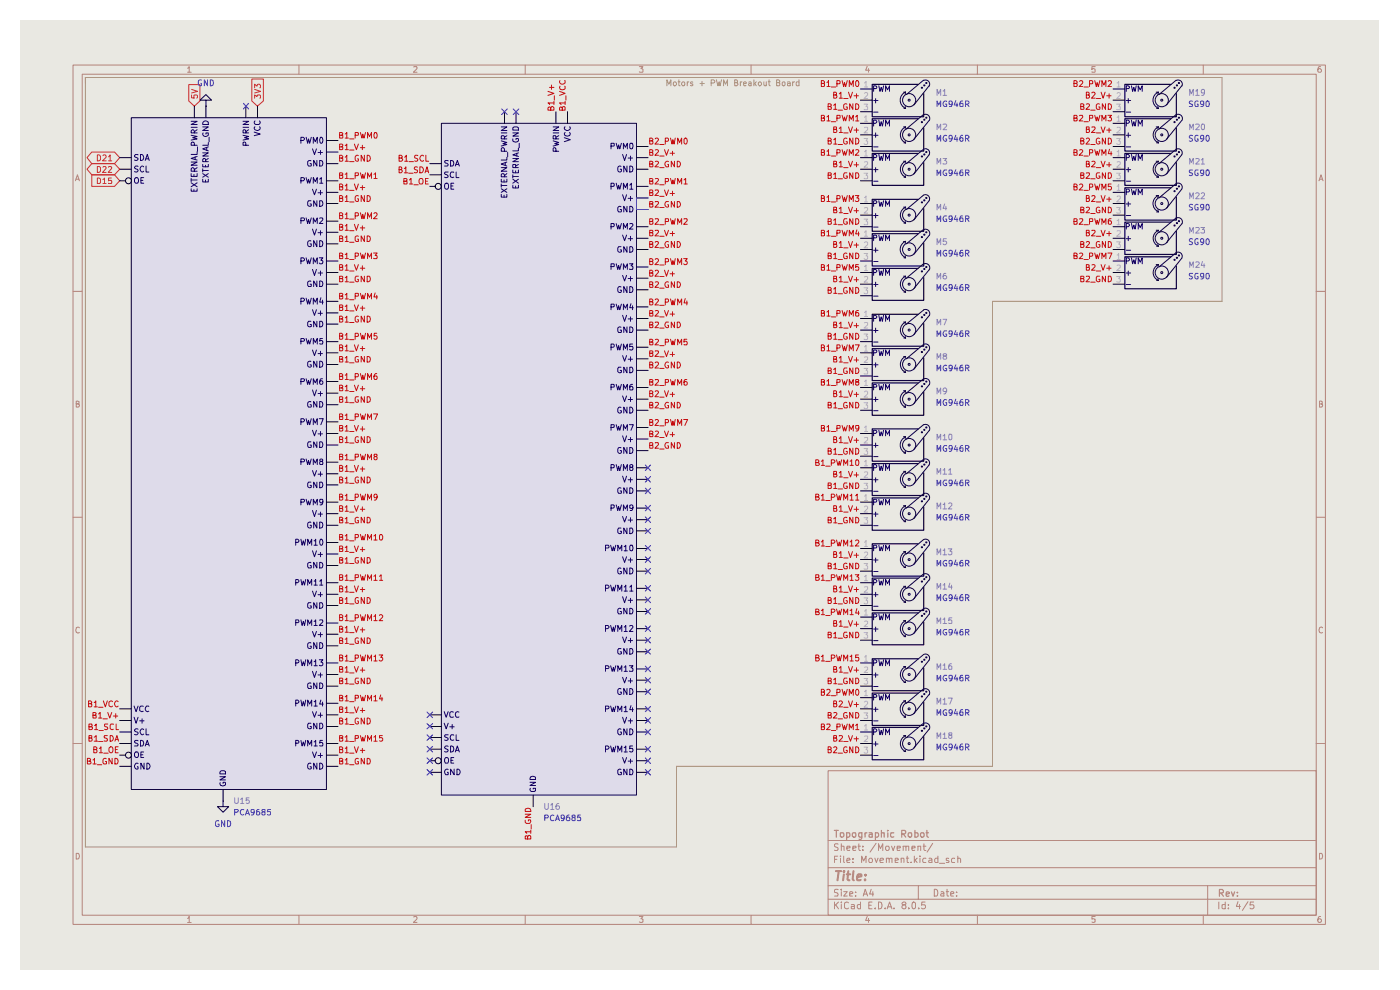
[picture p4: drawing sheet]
<svg xmlns="http://www.w3.org/2000/svg" width="297mm" height="210mm" viewBox="0 0 297 210" stroke-linecap="round" stroke-linejoin="round" font-family="sans-serif">
<path d="M4.2 4.2h288.2v201.5h-288.2z" fill="#e9e8e2"/>
<g fill="none" stroke="#b38279" stroke-width=".21">
<path d="M15.5 13.8h265.7v182.3h-265.7zM17.4 15.7h261.8v178.4h-261.8zM39.8 14.5l.3-.4v1.2M39.8 15.3h.8M63.4 13.8v1.9M87.8 14.2l.6-.1 .1 .4-.8 .8h.8M111.4 13.8v1.9M135.6 14.1h.8l-.4 .5 .4 .1v.5h-.8M159.3 13.8v1.9M184 14.1l-.4 .8h.9M184.2 14.6v.7M207.3 13.8v1.9"/>
<path d="M232.3 14.1h-.7v.6l.2-.1 .5 .1-.1 .6-.6-.1M255.3 13.8v1.9M280.2 14.1l-.5 .1a.94 .94 0 0 0 0 1.1h.5l.1-.1v-.4l-.2-.2h-.3l-.2 .2M16 38.4l.4-1.3 .4 1.3M16.2 38h.6M279.8 38.4l.4-1.3 .5 1.3M279.9 38h.6M15.5 61.8h1.9M279.2 61.8h2M16.2 85.7l.6-.1v-.4l-.6-.1v1.3h.4l.2-.5-.3-.2M279.9 85.7l.6-.1v-.4l-.6-.1v1.3l.6-.1 .1-.4-.3-.2M15.5 109.7h1.9"/>
<path d="M279.2 109.7h2M16.8 133.2l-.2-.2a.65 .65 0 0 0-.5 .6 .65 .65 0 0 0 .5 .7l.2-.1M280.6 133.2l-.3-.2a.65 .65 0 0 0-.5 .6 .65 .65 0 0 0 .5 .7l.3-.1M15.5 157.7h1.9M279.2 157.7h2M175.7 163.5h103.5v30.6h-103.5zM175.7 178.3h103.5M177.8 179.1l-.5-.1-.3 .2v.3l.8 .5-.3 .4-.5-.1M178.5 179.6l.5-.1 .1 .9M178.5 179v1.4M179.7 179.9l.6-.1v-.3h-.6v.2v.6h.6M180.9 179.9l.7-.1-.1-.3h-.6v.8h.6"/>
<path d="M182 179.5h.5M182.2 179v1.2l.3 .2M183 179.5v.2M185.8 178.9l-1.2 1.9M188 179.6h.5l.1 .6-.2 .2h-.3l-.2-.2zM189.1 179.5l.4 .9 .3-.9M190.3 179.9l.7-.1-.1-.3h-.6v.8h.6M191.6 179.6l.5-.1 .1 .9M191.6 179.5v.9M192.2 179.7l.1-.2h.5v.9M193.5 179.9l.6-.1v-.3h-.6v.2v.6h.6M194.7 179.6l.6-.1v.9"/>
<path d="M194.7 179.5v.9M195.8 179.5h.6M196 179v1.2l.4 .2M197.9 178.9l-1.2 1.9M16.2 181a.66 .66 0 0 1 .6 .4 .66 .66 0 0 1-.2 .8h-.4zM39.8 194.8l.3-.4v1.3M39.8 195.7h.8M63.4 194.1v2M87.8 194.6l.4-.2 .3 .4-.8 .9h.8M111.4 194.1v2M135.6 194.4h.8l-.4 .5 .4 .1v.6h-.8M159.3 194.1v2"/>
<path d="M175.7 190.8h103.5M175.7 187.9h103.5M175.7 184.1h103.5M177 191.3v1.5M177 182.3h.5M177.3 191.9l.6 .9M177.7 181.6h-.7v1.4M177.8 188.7h-.7v.6a.53 .53 0 0 1 .6 .2 .53 .53 0 0 1 0 .6h-.7M177.9 191.3l-.9 .9M178.3 181.6v.1M178.3 182v1M178.5 191.3v.2"/>
<path d="M178.5 188.6v.2M178.5 189.1v1M178.5 191.9v.9M179 189.1h.7l-.7 1h.7M179 181.6v1.2l.2 .2M179.7 182.5l.6-.1-.1-.4-.5 .1v.7v.2h.6M180 191.5l-.4-.2-.4 .4v.9l.4 .2 .4-.2M180.3 189.7l.6-.2-.1-.3h-.5v.9h.5M180.6 191.9h.4l.3 .1v.8M180.9 182.9v.1M180.9 182.1v.2M181.3 192.2l-.7 .1v.4h.7"/>
<path d="M181.5 190v.1M181.5 189.2v.1M182.5 191.9h-.4l-.2 .2v.4l.2 .3 .4-.1M182.5 191.3v1.5M182.8 183v-1.4l.4 1 .5-1v1.4M183 180.3v.1M183.1 190.1l.5-1.5 .5 1.5M183.2 189.7h.7M184 194.4l-.4 .8h.9M184.2 194.8v.9M184.3 182.3l.3-.3h.2l.3 .3-.2 .7-.5-.1zM184.3 192h.5"/>
<path d="M184.8 188.6l-.3 1.1h.8M185 191.3h-.7v1.5h.7M185.2 189.1v1M185.6 182l.3 1 .4-1M185.7 192.6v.2M186.3 191.3l.7 .2v1.1l-.3 .2h-.4zM186.3 180.4v-1.4l.5 1 .5-1v1.4M186.7 182.5l.7-.1v-.3l-.5-.1-.2 .3 .1 .7h.6M187.8 192.6v.2M188 182.2l.2-.2 .3 .1 .1 .9M188 182v1M188.2 192.8l.5-1.5 .5 1.5"/>
<path d="M188.4 192.4h.7M188.6 182.3a.36 .36 0 0 1 .6-.2v.9M189.7 192.6v.2M189.9 182.5l.7-.1-.1-.3h-.6v.9h.6M191.2 182.2l.1-.2 .5 .1v.9M191.2 182v1M191.7 191.9h-.2l-.2-.3a.46 .46 0 0 1 .5-.3 .46 .46 0 0 1 .4 .3l-.1 .3-.6 .1a.43 .43 0 0 0-.1 .6 .43 .43 0 0 0 .6 .1 .43 .43 0 0 0 .1-.6l-.2-.2M192.3 182h.5M192.4 181.6v1.2l.1 .2h.3M192.8 192.6v.2M193.3 182.9v.1M193.5 191.5l.4-.2 .3 .3v.9l-.3 .3a.82 .82 0 0 1-.4-1.3z"/>
<path d="M194 181.6v1.4M194.1 182.5l.5 .5M194.6 182l-.6 .6M194.8 187.9v2.9M194.9 192.6v.2M195.2 181.6v.1M195.2 182v1M196.3 191.3h-.7l-.1 .7 .7-.1 .1 .6-.3 .3h-.3l-.2-.2M196.4 182.1l-.4-.1-.3 .3 .2 .7h.5M197.1 182.1l.3-.1 .3 .3v.7h-.6l-.1-.4 .7-.2M198.2 188.6a.8 .8 0 0 1 .8 .6 .8 .8 0 0 1-.3 .9h-.5zM199 181.6v1.4h-.5l-.2-.7 .2-.3 .5 .1"/>
<path d="M199.3 183.1h1.1M199.6 189.2l.4-.1 .2 .2v.8h-.6v-.4l.6-.2M200.7 189.1h.5M200.9 188.6v1.3l.1 .2h.2M201.2 182.1h-.5v.4l.6 .2-.1 .3h-.5M201.7 189.7l.7-.2-.2-.4h-.4l-.1 .2v.6l.1 .2h.5M202.5 182.1a.45 .45 0 0 0-.7 .2l.1 .6 .6 .1M202.9 190v.1M202.9 189.2v.1M203.2 182.2v-.1a.36 .36 0 0 1 .6 .2v.7M203.2 181.6v1.4M207.3 194.1v2"/>
<path d="M232.3 194.4h-.7v.6h.7v.6h-.7M255.3 194.1v2M256.2 187.9v6.2M258.6 191.3v1.5M259.9 191.9h-.7v.7l.3 .2 .4-.1M259.9 191.3v1.5M260.6 192.6v.2M260.6 191.9v.1M262.6 191.3l-.3 1h.8M263 191.9v.9M264.7 191.3l-1.1 1.8M265.9 191.3h-.6l-.1 .7 .7-.1 .1 .6-.3 .3h-.4l-.1-.2"/>
<path d="M279.9 181a.66 .66 0 0 1 .7 .4 .66 .66 0 0 1-.3 .8h-.4zM280.2 194.4a.72 .72 0 0 0-.6 .5 .72 .72 0 0 0 .2 .8l.4-.1a.42 .42 0 0 0 0-.6 .42 .42 0 0 0-.5 0l-.1 .2"/>
</g>
<g fill="none" stroke="#b38279" stroke-width=".25">
<path d="M177 176.1h.8M177.4 176.1v1.5M178.3 176.7h.6l.1 .6a.45 .45 0 0 1-.7 .1zM179.6 177.5l.4 .1 .3-.3-.2-.6h-.5v1.4M180.9 176.7h.6v.8a.45 .45 0 0 1-.7-.2zM182.8 177.5h-.6v-.8h.6v1.1l-.2 .3-.4-.1M183.5 176.7v.9M183.9 176.7h-.2l-.2 .2M184.4 176.7h.6v.9M185 177l-.6 .1v.4h.6M185.7 177.5l.4 .1 .3-.3-.2-.6h-.5v1.4M187 176.7h.6v.9"/>
<path d="M187 176.1v1.5M188.3 176.1v.1M188.3 176.7v.9M189.6 176.7h-.6l-.1 .2 .1 .6h.6M191.3 176.9h.6l.2-.2v-.5l-.8-.1v1.5M191.6 176.9l.5 .7M192.7 176.7h.6v.8a.45 .45 0 0 1-.6-.2zM194.1 176.7h.5l.2 .6a.45 .45 0 0 1-.7 .2M194.1 176.1v1.5M195.4 176.7h.5l.1 .2v.4l-.2 .3h-.3l-.2-.3zM196.5 176.7h.5M196.6 176.1v1.2l.4 .3"/>
<path d="M258.7 189.4h.8v-.5l-.2-.2h-.6v1.4M259 189.4l.5 .7M260.1 189.7l.7-.2-.1-.2h-.6v.7h.6M261.2 189.2l.4 .9 .3-.9M262.5 190v.1M262.5 189.3v.1"/>
</g>
<path d="M177.3 184.8h1.1M177.9 184.8l-.2 1.9M179 185.5l-.1 1.2M179.1 184.8l-.2 .1 .1 .1 .1-.2-.1 .2M179.6 185.5h.8M180 184.8l-.2 1.7 .4 .2M181.1 184.8l-.2 1.7 .2 .2M181.8 186.1l.9-.2v-.4h-.5l-.3 .2-.1 .9h.8M183.5 186.6v.1M183.6 185.5v.2" fill="none" stroke="#b38279" stroke-width=".42"/>
<g fill="#dedbea">
<path d="M93.6 26.2h41.4v142.5h-41.4z"/>
<path d="M27.9 25h41.4v142.5h-41.4z"/>
</g>
<g fill="none" stroke="#c50d10" stroke-width=".21">
<path d="M116.2 19.4l1.3 .4-1.3 .4M116.6 18.5h.9M117 18v1M118.7 19.4l1.2 .4-1.2 .4M118.8 18.3l-.1 .2a.67 .67 0 0 0 .5 .5 .67 .67 0 0 0 .7-.2l-.1-.5M118.8 17.1a.61 .61 0 0 0 .3 .8 .61 .61 0 0 0 .8-.3l-.1-.5M174.2 17.7h.5l.2-.3-.2-.3h-.5v1.3h.5l.2-.2v-.3l-.2-.2M175.4 17.5l.4-.4v1.3M175.4 18.4h.7M176.4 18.5h.9M177.5 17.8l.7-.1v-.4l-.1-.2h-.6v1.3M178.1 19.9l.3-.3v1.2"/>
<path d="M178.6 17.1l.4 1.3 .2-.9 .2 .9 .3-1.3M180 19.6l.4 1.2 .4-1.2M180.2 18.4v-1.3l.4 .9 .4-.9v1.3M181.7 19.9v.9M181.8 17.1a.68 .68 0 0 1 .4 .6 .68 .68 0 0 1-.4 .7l-.3-.3v-.7zM227.8 17.7h.5l.2-.3-.2-.3h-.5v1.3h.5l.2-.2v-.3l-.2-.2M229 17.3l.4-.2 .3 .4-.8 .9h.8M230 18.5h.9M231.1 17.8l.7-.1v-.4l-.2-.2h-.5v1.3M231.6 19.7l.5-.1 .2 .3-.7 .9h.7M232.2 17.1l.4 1.3 .1-.9 .3 .9 .3-1.3M233.6 19.6l.4 1.2 .4-1.2"/>
<path d="M233.8 18.4v-1.3l.4 .9 .4-.9v1.3M235.1 17.3l.4-.2 .3 .4-.8 .9h.8M235.3 19.9v.9M72 33.5h.6l.1-.3-.2-.3h-.5v1.3h.6l.1-.2v-.3l-.2-.2M72 37.2h.6l.1-.4-.1-.1h-.6v1.1h.6h.1v-.5l-.2-.1M72 31.2h.5l.2-.5-.1-.1h-.6v1.1h.6h.1v-.5h-.2M72 28.7h.5l.2-.3-.1-.2-.6-.1v1.2h.6l.1-.5-.2-.1M72 39.6h.6l.1-.3-.2-.3h-.5v1.3h.6l.1-.2v-.3l-.2-.2M73.2 33.4l.4-.5v1.3M73.2 37l.4-.3v1.1M73.2 30.9l.4-.3v1.1M73.2 28.4l.4-.3v1.2"/>
<path d="M73.2 39.5l.4-.5v1.3M73.2 34.2h.7M73.2 37.8h.7M73.2 31.7h.7M73.2 29.3h.7M74.2 34.3h.9M74.2 37.9h.9M74.2 31.8h.9M74.2 29.5h.9M75.2 30.6l.4 1.1 .4-1.1M75.2 39l.4 1.3 .4-1.3M75.4 37.3l.6-.1v-.5h-.6v1.1"/>
<path d="M75.4 28.7h.5l.1-.5-.6-.1v1.2M76 33a.42 .42 0 0 0-.6 .3v.6l.1 .2h.5v-.4h-.1M76.5 36.7l.3 1.1 .2-.8 .2 .8 .4-1.1M76.5 28.1l.3 1.2 .2-.9 .2 .9 .4-1.2M76.5 31.3h.9M76.5 39.8h.9M76.9 30.8v.9M76.9 39.4v.9M77.3 32.9v1.3l-.7-1.3v1.3M77.9 32.9a.64 .64 0 0 1 .7 .7 .64 .64 0 0 1-.7 .6zM78 37.8v-1.1l.4 .8 .4-.8v1.1M78 29.3v-1.2l.4 .9 .4-.9v1.2"/>
<path d="M79.3 37l.4-.3v1.1M79.3 37.8h.7M79.4 28.2l.4-.1a.86 .86 0 0 1 0 1.2l-.4-.1zM84.7 33.5h.5l.1-.3-.2-.3h-.4v1.3h.5l.2-.4-.3-.3M84.7 36l.5-.1v-.4l-.5-.1v1.3h.4l.2-.5-.3-.2M85.7 38.4h.6v-.5l-.6-.1v1.2h.6l.1-.5-.3-.1M85.8 35.7h.1l.2-.3v1.3M85.8 36.7h.7M85.8 33.4l.4-.5v1.3M85.8 34.2h.7M86.7 36.7h.9M86.8 34.3h.9"/>
<path d="M86.9 38.2l.3-.4v1.2M86.9 39h.6M87.8 39.2h.9M88.6 35.5l-.5-.1-.2 .2 .1 .3 .6 .2v.4l-.3 .2-.4-.1M88.6 33l-.5-.1-.1 .2v.3l.6 .5-.2 .3-.4-.1M89 38l.5-.2a.86 .86 0 0 1 .1 1.2h-.5l-.2-.3zM89.1 35.4a.65 .65 0 0 1 .7 .6 .65 .65 0 0 1-.7 .7zM89.8 33.1v-.1a.54 .54 0 0 0-.6 .1 .54 .54 0 0 0-.1 .6l.4 .5 .3-.2M90.2 36.7l.4-1.3 .3 1.3M90.3 36.3h.5M90.3 38.4h.4M90.3 32.9v1.3h.6"/>
<path d="M90.8 37.8h-.5v1.2h.5M116.8 22.9l.3-.3 .4 .3v.5h-1.3l.1-.6h.5v.6M117.5 21.8h-1.3l.4 .4M117.5 21.5v.7M117.6 20.3v.9M119.3 22.9l.2-.3 .4 .2v.6h-1.2l.1-.6h.4l.1 .6M119.9 21.8h-1.2l.3 .4M119.9 21.5v.7M120.1 20.3v.9M137.8 34.8h.5l.2-.3-.1-.2-.6-.1v1.2h.6l.1-.5-.2-.1M137.8 29.9h.5l.2-.4-.2-.2h-.5v1.3h.5l.2-.2v-.3l-.2-.2M137.8 32.3h.6v-.5l-.6-.1v1.2h.6l.1-.5-.2-.1"/>
<path d="M137.8 38.4h.6v-.5l-.6-.1v1.2h.6l.1-.5-.2-.1M139 34.3l.4-.1 .3 .3-.8 .9h.8M139 29.5l.4-.2 .3 .3-.8 1h.8M139 31.8l.4-.1 .3 .4-.8 .8h.8M139 37.9l.4-.1 .3 .4-.8 .8h.8M140 39.2h.9M140 35.6h.9M140 30.6h.9M140 33.1h.9M141 31.7l.4 1.2 .4-1.2M141.1 30h.5l.2-.2v-.3l-.2-.2h-.5v1.3M141.1 38.5h.5l.2-.1v-.5l-.7-.1v1.2"/>
<path d="M141.8 34.3a.61 .61 0 0 0-.8 .3 .61 .61 0 0 0 .3 .8h.5v-.5h-.2M142.2 32.5h.9M142.2 29.3l.4 1.3 .1-1 .3 1 .3-1.3M142.2 37.8l.4 1.2 .1-.8 .3 .8 .3-1.2M142.7 32.1v.8M143.1 34.2v1.2l-.7-1.2v1.2M143.7 34.2a.66 .66 0 0 1 .6 .4 .66 .66 0 0 1-.2 .8h-.4zM143.8 30.6v-1.3l.4 .9 .4-.9v1.3M143.8 39v-1.2l.4 .9 .4-.9v1.2M145.1 29.5l.3-.2a.68 .68 0 0 1 .4 .6 .68 .68 0 0 1-.4 .7l-.3-.3zM145.1 38.2l.4-.4v1.2M145.1 39h.7"/>
<path d="M174.2 32.3h.6v-.5l-.6-.1v1.2h.6l.1-.5-.2-.1M174.2 25.1h.5l.2-.3-.2-.3h-.5v1.2l.7-.1v-.5h-.2M175.4 32.1l.4-.4v1.2M175.4 24.8l.4-.3v1.2M175.4 32.9h.7M175.4 25.7h.7M175.7 37.2h.5l.2-.4-.2-.1h-.5v1.1h.5h.2v-.5l-.3-.1M175.7 29.9l.6-.1 .1-.3-.3-.2h-.4v1.3h.5l.2-.2v-.3l-.3-.2M175.7 22.6h.4l.3-.3-.1-.2-.6-.1v1.2h.6l.1-.5-.3-.1M176.4 33.1h.9M176.4 25.8h.9M176.9 34.8h.4l.2-.2v-.3l-.6-.1v1.2h.6v-.4l-.2-.2"/>
<path d="M176.9 37l.3-.3v1.1M176.9 27.4h.5l.1-.4-.6-.1v1.2l.6-.1v-.3l-.2-.3M176.9 29.6l.3-.3v1.3M176.9 20.1h.6v-.4l-.2-.1h-.4v1.2l.6-.1v-.3l-.2-.3M176.9 22.3l.3-.3v1.2M176.9 37.8h.6M176.9 30.6h.6M176.9 23.2h.6M177.5 32.4h.6l.1-.1v-.5l-.7-.1v1.2M177.5 25.1h.6l.1-.5-.7-.1v1.2M177.8 37.9h.9M177.8 30.6h.9"/>
<path d="M177.8 23.4h.9M178.1 34.5l.3-.3v1.2M178.1 27.3l.3-.4v1.2M178.1 35.4h.6M178.1 28.1h.6M178.1 20.8h.6M178.6 31.7l.4 1.2 .2-.8 .2 .8 .3-1.2M178.6 24.5l.4 1.2 .2-.9 .2 .9 .3-1.2M179 35.6h.9M179 28.2h.9M179 20.9h.9M179.7 36.7h-.5l-.2 .2v.7a.52 .52 0 0 0 .7 .2v-.5h-.2"/>
<path d="M179.7 29.4l-.4-.1-.3 .3v.6l.2 .3 .3 .1 .2-.2v-.3h-.2M179.7 22.1a.45 .45 0 0 0-.7 .2v.6l.2 .3 .5-.1v-.4h-.2M180 34.2l.4 1.2 .4-1.2M180 26.9l.4 1.2 .4-1.2M180.2 32.9v-1.2l.4 .9 .4-.9v1.2M180.2 25.7v-1.2l.4 .8 .4-.8v1.2M180.9 36.7v1.1l-.6-1.1v1.1M180.9 29.3v1.3l-.6-1.3v1.3M180.9 22v1.2l-.6-1.2v1.2M181.2 35h.9M181.2 27.6h.9M181.2 20.3h.9"/>
<path d="M181.5 31.8l.4-.1 .3 .4-.8 .8h.8M181.5 36.7h.4a.66 .66 0 0 1 .3 .7 .66 .66 0 0 1-.7 .4zM181.5 24.8l.4-.3v1.2M181.5 29.3a.64 .64 0 0 1 .7 .6 .64 .64 0 0 1-.7 .7zM181.5 22a.66 .66 0 0 1 .7 .4 .66 .66 0 0 1-.3 .8h-.4zM181.5 25.7h.7M181.7 27.2v.9M181.7 34.5v.9M227.8 39.6h.5l.2-.3-.2-.3h-.5v1.3h.5l.2-.2v-.3l-.2-.2M227.8 32.3h.6v-.5l-.6-.1v1.2h.6l.1-.5-.2-.1M227.8 25.1h.5l.2-.3-.2-.3h-.5v1.2l.7-.1v-.5h-.2M229 39.2l.4-.2 .3 .5-.8 .8h.8"/>
<path d="M229 31.8l.4-.1 .3 .4-.8 .8h.8M229 24.6l.6-.1 .1 .3-.8 .9h.8M229.3 37.2h.5l.2-.4-.2-.1h-.5v1.1h.5h.2v-.5l-.3-.1M229.3 29.9h.4l.3-.4-.3-.2h-.4v1.3h.5l.2-.2v-.3l-.3-.2M229.3 22.6h.4l.3-.3-.1-.2-.6-.1v1.2h.6l.1-.5-.3-.1M230 33.1h.9M230 25.8h.9M230.5 36.7h.6v.3l-.7 .8h.7M230.5 34.8h.4l.2-.2v-.3l-.6-.1v1.2h.6v-.4l-.2-.2M230.5 20.1h.6v-.4l-.2-.1h-.4v1.2l.6-.1v-.3l-.2-.3M230.5 29.5l.4-.2 .2 .3-.7 1h.7M230.5 22.1l.4-.1 .2 .3-.7 .9h.7"/>
<path d="M230.5 27.4h.5l.1-.4-.6-.1v1.2l.6-.1v-.3l-.2-.3M231.1 39.7l.7-.1v-.4l-.2-.2h-.5v1.3M231.1 32.4h.5l.2-.1v-.5l-.7-.1v1.2M231.1 25.1h.6l.1-.5-.7-.1v1.2M231.4 37.9h.9M231.4 30.6h.9M231.4 23.4h.9M231.6 34.3l.5-.1 .2 .3-.7 .9h.7M231.6 27l.6-.1 .1 .4-.7 .8h.7M232.2 39l.4 1.3 .1-.8 .3 .8 .3-1.3M232.2 31.7l.4 1.2 .1-.8 .3 .8 .3-1.2M232.2 24.5l.4 1.2 .1-.9 .3 .9 .3-1.2"/>
<path d="M232.6 35.6h.9M232.6 28.2h.9M232.6 20.9h.9M233.3 36.7h-.6l-.1 .2v.7a.52 .52 0 0 0 .7 .2v-.5h-.2M233.3 29.4l-.4-.1-.3 .3v.6l.1 .3 .4 .1 .2-.2v-.3h-.2M233.3 22.1a.45 .45 0 0 0-.7 .2v.6l.1 .3 .6-.1v-.4h-.2M233.6 34.2l.4 1.2 .4-1.2M233.6 26.9l.4 1.2 .4-1.2M233.8 32.9v-1.2l.4 .9 .4-.9v1.2M233.8 25.7v-1.2l.4 .8 .4-.8v1.2M234.5 36.7v1.1l-.7-1.1v1.1M234.5 29.3v1.3l-.7-1.3v1.3"/>
<path d="M234.5 22v1.2l-.7-1.2v1.2M234.8 35h.9M234.8 27.6h.9M234.8 20.3h.9M235 24.5h.8l-.4 .4 .3 .1v.6h-.7M235.1 36.7h.4a.66 .66 0 0 1 .3 .7 .66 .66 0 0 1-.7 .4zM235.1 29.3a.64 .64 0 0 1 .7 .6 .64 .64 0 0 1-.7 .7zM235.1 22a.66 .66 0 0 1 .7 .4 .66 .66 0 0 1-.3 .8h-.4zM235.3 27.2v.9M235.3 34.5v.9M235.4 31.7l-.3 .9h.8M235.7 39h-.6v.6h.6v.6l-.4 .1-.2-.2"/>
<path d="M235.7 32.2v.7M72 42.1h.5l.2-.4-.2-.2h-.5v1.3h.6l.1-.2v-.4l-.2-.1M72 59.1h.6l.1-.3-.1-.2h-.6v1.2h.6l.1-.1v-.4l-.2-.2M72 50.6h.5l.2-.2-.1-.3-.6-.1v1.2h.6l.1-.5-.2-.1M72 56.7h.5l.2-.2-.1-.3-.6-.1v1.2h.6l.1-.5-.2-.1M72 45.7h.6l.1-.3-.2-.3h-.5v1.3h.6l.1-.2v-.3l-.2-.2M72 48.2l.6-.1v-.4l-.6-.1v1.2h.6l.1-.1v-.4l-.2-.1M72 54.3l.6-.1v-.4l-.6-.1v1.2h.6l.1-.5-.2-.1M73.2 41.8l.4-.3v1.3M73.2 58.9l.4-.3v1.2M73.2 50.4l.4-.4v1.2M73.2 56.5l.4-.4v1.2"/>
<path d="M73.2 45.5l.4-.4v1.3M73.2 47.9l.4-.3v1.2M73.2 54l.4-.3v1.2M73.2 42.8h.7M73.2 59.8h.7M73.2 51.2h.7M73.2 57.3h.7M73.2 46.4h.7M73.2 48.8h.7M73.2 54.9h.7M73.2 40.3h.7M74.2 42.8h.9"/>
<path d="M74.2 59.9h.9M74.2 51.4h.9M74.2 57.5h.9M74.2 46.5h.9M74.2 48.9h.9M74.2 55h.9M74.2 40.4h.9M75.2 56.1l.4 1.2 .4-1.2M75.2 47.6l.4 1.2 .4-1.2M75.4 45.8l.6-.1v-.4l-.1-.2h-.5v1.3M75.4 54.4h.5l.1-.2v-.4l-.6-.1v1.2M76 41.6l-.3-.1-.3 .3v.6l.3 .4 .3-.1v-.5h-.1"/>
<path d="M76 58.6h-.5l-.1 .2v.7a.45 .45 0 0 0 .6 .2v-.4h-.1M76 50.1a.45 .45 0 0 0-.6 .2v.7l.1 .2h.5v-.5h-.1M76.5 45.1l.3 1.3 .2-.9 .2 .9 .4-1.3M76.5 53.7l.3 1.2 .2-.9 .2 .9 .4-1.2M76.5 56.9h.9M76.5 48.3h.9M76.9 47.9v.9M76.9 56.4v.9M77.3 41.5v1.3l-.7-1.3v1.3M77.3 58.6v1.2l-.7-1.2v1.2M77.3 50v1.2l-.7-1.2v1.2M77.9 41.5a.64 .64 0 0 1 .7 .6 .64 .64 0 0 1-.7 .7z"/>
<path d="M77.9 58.6h.4a.66 .66 0 0 1 .2 .7 .66 .66 0 0 1-.6 .5zM77.9 50a.66 .66 0 0 1 .6 .5 .66 .66 0 0 1-.2 .7h-.4zM78 46.4v-1.3l.4 1 .4-1v1.3M78 54.9v-1.2l.4 .8 .4-.8v1.2M79.2 53.7h.8l-.4 .5h.3v.7l-.7-.1M79.3 45.3l.5-.2 .2 .4-.8 .9h.8M137.8 40.9h.5l.2-.3-.2-.3h-.5v1.2l.7-.1v-.4l-.2-.1M137.8 43.3h.5l.2-.4-.2-.1h-.5v1.1h.5h.2v-.5l-.2-.1M137.8 49.4h.5l.2-.4-.2-.2h-.5v1.2h.5h.2v-.5l-.2-.1M137.8 55.5h.5l.2-.4-.2-.2h-.5v1.2h.5l.2-.1v-.4l-.2-.1M137.8 57.9h.5l.2-.3-.2-.3h-.5v1.3h.5l.2-.2v-.4l-.2-.1M137.8 51.8h.5l.2-.3-.2-.3h-.5v1.3h.5l.2-.2v-.4l-.2-.1"/>
<path d="M137.8 47h.5l.2-.3-.2-.3h-.5v1.2l.7-.1v-.4l-.2-.1M139 40.4l.6-.1 .1 .3-.8 .9h.8M139 42.8h.6l.1 .3-.8 .8h.8M139 48.9l.6-.1 .1 .4-.8 .8h.8M139 55l.4-.1 .3 .4-.8 .8h.8M139 57.5l.4-.2 .3 .4-.8 .9h.8M139 51.4l.4-.2 .3 .4-.8 .9h.8M139 59.9l.4-.1 .3 .3-.8 .9h.8M139 46.5l.6-.1 .1 .3-.8 .9h.8M140 41.7h.9M140 44h.9M140 50.1h.9"/>
<path d="M140 56.2h.9M140 58.7h.9M140 52.6h.9M140 47.7h.9M141 40.3l.4 1.2 .4-1.2M141 48.8l.4 1.2 .4-1.2M141 57.3l.4 1.3 .4-1.3M141.1 55.5h.7v-.5l-.2-.1h-.5v1.2M141.1 47h.6l.1-.5-.7-.1v1.2M141.8 42.8h-.5a.61 .61 0 0 0-.2 .7 .61 .61 0 0 0 .7 .4v-.5h-.2M141.8 51.3l-.2-.1a.64 .64 0 0 0-.6 .7 .64 .64 0 0 0 .6 .6l.2-.1v-.5h-.2M141.8 59.9a.61 .61 0 0 0-.8 .3 .61 .61 0 0 0 .3 .8h.5v-.6h-.2"/>
<path d="M142.2 41.1h.9M142.2 49.5h.9M142.2 58.1h.9M142.2 54.9l.4 1.2 .1-.8 .3 .8 .3-1.2M142.2 46.4l.4 1.2 .1-.9 .3 .9 .3-1.2M142.7 40.6v.9M142.7 49.1v.9M142.7 57.7v.9M143.1 42.8v1.1l-.7-1.1v1.1M143.1 51.2v1.3l-.7-1.3v1.3M143.1 59.8v1.2l-.7-1.2v1.2M143.7 42.8h.4a.66 .66 0 0 1 .2 .7 .66 .66 0 0 1-.6 .4z"/>
<path d="M143.7 51.2a.64 .64 0 0 1 .7 .7 .64 .64 0 0 1-.7 .6zM143.7 59.8a.66 .66 0 0 1 .6 .4 .66 .66 0 0 1-.2 .8h-.4zM143.8 56.1v-1.2l.4 .9 .4-.9v1.2M143.8 47.6v-1.2l.4 .8 .4-.8v1.2M145 54.9h.8l-.4 .5 .4 .2-.1 .4-.5 .1-.2-.1M145.1 46.5l.6-.1 .1 .3-.8 .9h.8M174.2 49.4h.5l.2-.4-.2-.2h-.5v1.2h.5h.2v-.5l-.2-.1M174.2 56.7h.5l.2-.2-.1-.3-.6-.1v1.2h.6l.1-.5-.2-.1M174.2 42.1h.5l.2-.4-.2-.2h-.5v1.3h.5l.2-.2v-.4l-.2-.1M175.4 49.2l.4-.4v1.2M175.4 56.5l.4-.4v1.2M175.4 41.8l.4-.3v1.3"/>
<path d="M175.4 42.8h.7M175.4 57.3h.7M175.4 50h.7M175.7 47h.4l.3-.3-.2-.3h-.5v1.2l.7-.1v-.4l-.3-.1M175.7 54.3l.6-.1v-.4l-.6-.1v1.2h.6l.1-.5-.3-.1M176.4 42.8h.9M176.4 57.5h.9M176.4 50.1h.9M176.9 59.1h.5l.1-.4-.6-.1v1.2l.6-.1v-.4l-.2-.2M176.9 46.7l.3-.3v1.2M176.9 54l.3-.3v1.2M176.9 51.8l.6-.1v-.3l-.2-.2h-.4v1.3l.6-.1v-.3l-.2-.3"/>
<path d="M176.9 44.5h.4l.2-.1v-.4l-.6-.1v1.2h.6v-.3v-.3h-.2M176.9 54.9h.6M176.9 47.6h.6M177.5 49.4h.7v-.5l-.7-.1v1.2M177.5 56.7h.6l.1-.5-.7-.1v1.2M177.5 42.2h.6l.1-.2v-.3l-.1-.2h-.6v1.3M177.8 55h.9M177.8 47.7h.9M178.1 58.9l.3-.3v1.2M178.1 51.6l.3-.4v1.3M178.1 44.3l.3-.4v1.2M178.1 59.8h.6"/>
<path d="M178.1 52.5h.6M178.1 45.1h.6M178.6 48.8l.4 1.2 .2-.8 .2 .8 .3-1.2M178.6 56.1l.4 1.2 .2-.8 .2 .8 .3-1.2M178.6 41.5l.4 1.3 .2-1 .2 1 .3-1.3M179 59.9h.9M179 52.6h.9M179 45.3h.9M179.7 46.4h-.5l-.2 .2v.7a.52 .52 0 0 0 .7 .2v-.4h-.2M179.7 53.8a.45 .45 0 0 0-.7 .1v.7l.2 .3 .5-.1v-.4h-.2M180 58.6l.4 1.2 .4-1.2M180 51.2l.4 1.3 .4-1.3"/>
<path d="M180 43.9l.4 1.2 .4-1.2M180.2 50v-1.2l.4 .9 .4-.9v1.2M180.2 57.3v-1.2l.4 .9 .4-.9v1.2M180.2 42.8v-1.3l.4 .8 .4-.8v1.3M180.9 46.4v1.2l-.6-1.2v1.2M180.9 53.7v1.2l-.6-1.2v1.2M181.2 59.3h.9M181.2 52h.9M181.2 44.7h.9M181.4 41.5h.8l-.4 .5h.3l.1 .2-.1 .5-.5 .1-.2-.2M181.5 46.4h.4a.66 .66 0 0 1 .3 .7 .66 .66 0 0 1-.7 .5zM181.5 53.7a.66 .66 0 0 1 .7 .4 .66 .66 0 0 1-.3 .8h-.4z"/>
<path d="M181.7 44.2v.9M181.7 51.6v.9M181.7 58.8v1M181.8 48.8l-.3 .8h.8M182.1 56.1h-.6v.5a.45 .45 0 0 1 .6 .1 .45 .45 0 0 1 0 .6l-.6-.1M182.1 49.2v.8M227.8 54.3l.6-.1v-.4l-.6-.1v1.2h.6l.1-.5-.2-.1M227.8 47h.5l.2-.3-.2-.3h-.5v1.2l.7-.1v-.4l-.2-.1M229 53.8l.4-.1 .3 .3-.8 .9h.8M229 46.5l.6-.1 .1 .3-.8 .9h.8M229.3 59.1h.5l.2-.3-.2-.2h-.5v1.2h.5l.2-.1v-.4l-.3-.2M229.3 51.8h.4l.3-.3-.3-.3h-.4v1.3h.5l.2-.2v-.4l-.3-.1"/>
<path d="M229.3 44.5h.4l.3-.2-.1-.3-.6-.1v1.2h.6l.1-.5-.3-.1M230 55h.9M230 40.4h.9M230 47.7h.9M230.5 58.7l.6-.1v.3l-.7 .9h.7M230.5 56.7h.4l.2-.1v-.4l-.6-.1v1.2h.6v-.4l-.2-.2M230.5 51.4l.4-.2 .2 .4-.7 .9h.7M230.5 44l.4-.1 .2 .4-.7 .8h.7M230.5 42.1l.6-.1v-.3l-.2-.2h-.4v1.3l.6-.1v-.4l-.2-.2M230.5 49.4h.5l.1-.5-.6-.1v1.2h.6v-.4l-.2-.2M231.1 54.4h.5l.2-.2v-.4l-.7-.1v1.2M231.1 47h.6l.1-.5-.7-.1v1.2"/>
<path d="M231.4 59.9h.9M231.4 52.6h.9M231.4 45.3h.9M231.6 56.2l.5-.1 .2 .4-.7 .8h.7M231.6 41.7l.5-.2 .2 .3-.7 1h.7M231.6 48.9l.6-.1 .1 .4-.7 .8h.7M232.2 53.7l.4 1.2 .1-.9 .3 .9 .3-1.2M232.2 46.4l.4 1.2 .1-.9 .3 .9 .3-1.2M232.6 42.8h.9M232.6 57.5h.9M232.6 50.1h.9M233.3 58.6h-.6l-.1 .2v.7a.52 .52 0 0 0 .7 .2v-.4h-.2"/>
<path d="M233.3 51.3l-.4-.1-.3 .4v.6l.3 .3 .4-.2v-.4h-.2M233.3 44a.45 .45 0 0 0-.7 .2v.7l.1 .2 .6-.1v-.4h-.2M233.6 56.1l.4 1.2 .4-1.2M233.6 41.5l.4 1.3 .4-1.3M233.6 48.8l.4 1.2 .4-1.2M233.8 54.9v-1.2l.4 .8 .4-.8v1.2M233.8 47.6v-1.2l.4 .8 .4-.8v1.2M233.8 40.3v-1.3l.4 1 .4-1v1.3M234.5 58.6v1.2l-.7-1.2v1.2M234.5 51.2v1.3l-.7-1.3v1.3M234.5 43.9v1.2l-.7-1.2v1.2M234.8 56.9h.9"/>
<path d="M234.8 49.5h.9M234.8 42.2h.9M235 53.7h.9l-.5 1.2M235.1 58.6h.4a.66 .66 0 0 1 .3 .7 .66 .66 0 0 1-.7 .5zM235.1 51.2a.64 .64 0 0 1 .7 .7 .64 .64 0 0 1-.7 .6zM235.1 43.9a.66 .66 0 0 1 .7 .5 .66 .66 0 0 1-.3 .7h-.4zM235.3 41.8v1M235.3 49.1v.9M235.3 56.4v.9M235.7 46.4h-.3l-.3 .2 .1 .9a.36 .36 0 0 0 .6-.2l-.1-.4-.2-.1-.4 .3M72 65.2h.6l.1-.3-.1-.2h-.6v1.2h.6l.1-.1v-.4l-.2-.2M72 62.8h.5l.2-.2-.1-.4h-.6v1.2l.7-.1v-.4l-.2-.1"/>
<path d="M72 73.7h.5l.2-.3-.2-.3h-.5v1.3h.6l.1-.2v-.4l-.2-.1M72 79.8h.5l.2-.3-.2-.3h-.5v1.3h.6l.1-.2v-.4l-.2-.1M72 71.3h.6l.1-.4-.2-.2h-.5v1.3h.6l.1-.2v-.3l-.2-.2M72 76.2h.5l.2-.3-.1-.2-.6-.1v1.2h.6l.1-.5-.2-.1M72 67.6h.6l.1-.3-.2-.2h-.5v1.2h.6l.1-.1v-.4l-.2-.2M73.2 65l.4-.3v1.2M73.2 62.6l.4-.4v1.2M73.2 73.5l.4-.4v1.3M73.2 79.6l.4-.4v1.3M73.2 71.1l.4-.4v1.3M73.2 75.9l.4-.3v1.2M73.2 67.4l.4-.3v1.2"/>
<path d="M73.2 65.9h.7M73.2 63.4h.7M73.2 74.4h.7M73.2 72h.7M73.2 76.8h.7M73.2 68.3h.7M74.2 66h.9M74.2 63.6h.9M74.2 74.5h.9M74.2 72h.9M74.2 77h.9M74.2 68.4h.9"/>
<path d="M75.2 64.7l.4 1.2 .4-1.2M75.2 73.1l.4 1.3 .4-1.3M75.4 62.8h.5l.1-.5-.6-.1v1.2M75.4 79.9h.5l.1-.1v-.4l-.1-.2h-.5v1.3M75.4 71.4l.6-.1v-.4l-.1-.2h-.5v1.3M76 75.7a.45 .45 0 0 0-.6 .2v.6l.1 .3h.5v-.5h-.1M76 67.1h-.3l-.3 .3v.6l.1 .2h.5v-.4h-.1M76.5 62.2l.3 1.2 .2-.8 .2 .8 .4-1.2M76.5 79.2l.3 1.3 .2-.9 .2 .9 .4-1.3M76.5 70.7l.3 1.3 .2-.9 .2 .9 .4-1.3M76.5 65.4h.9M76.5 73.9h.9"/>
<path d="M76.9 64.9v1M76.9 73.5v.9M77.3 75.6v1.2l-.7-1.2v1.2M77.3 67.1v1.2l-.7-1.2v1.2M77.9 75.6a.66 .66 0 0 1 .6 .4 .66 .66 0 0 1-.2 .8h-.4zM77.9 67.1a.64 .64 0 0 1 .7 .6 .64 .64 0 0 1-.7 .6zM78 63.4v-1.2l.4 .9 .4-.9v1.2M78 72v-1.3l.4 .9 .4-.9v1.3M79.6 62.1l-.3 .9h.8M79.9 79.2h-.2a.93 .93 0 0 0-.3 1.2h.5l.1-.5-.1-.1h-.5l-.1 .1M79.9 70.7h-.5l-.1 .6h.6v.6l-.4 .1-.2-.2M79.9 62.7v.7"/>
<path d="M137.8 74.9h.5l.2-.3-.2-.2h-.5v1.2h.5l.2-.1v-.4l-.2-.2M137.8 66.5h.5l.2-.3-.1-.2-.6-.1v1.2h.6l.1-.6h-.2M137.8 68.9h.5l.2-.2-.2-.4h-.5v1.2l.7-.1v-.4l-.2-.1M137.8 72.6h.5l.2-.3-.1-.3h-.6v1.1h.6l.1-.5h-.2M137.8 64h.5l.2-.3-.2-.3h-.5v1.3h.5l.2-.2v-.4l-.2-.1M137.8 60.4h.5l.2-.3-.1-.2-.6-.1v1.2h.6l.1-.6h-.2M137.8 77.4h.5l.2-.4-.2-.2h-.5v1.3h.5l.2-.2v-.3l-.2-.2M139 74.5l.6-.1 .1 .4-.8 .8h.8M139 66l.4-.1 .3 .3-.8 .9h.8M139 68.4l.6-.1 .1 .4-.8 .8h.8M139 72h.4l.3 .3-.8 .8h.8M139 63.6l.4-.2 .3 .4-.8 .9h.8"/>
<path d="M139 77l.4-.2 .3 .4-.8 .9h.8M140 75.7h.9M140 67.2h.9M140 69.6h.9M140 73.3h.9M140 64.8h.9M140 61.1h.9M140 78.1h.9M141 74.4l.4 1.2 .4-1.2M141 65.9l.4 1.2 .4-1.2M141.1 72.6h.6l.1-.6h-.7v1.1M141.1 64.1h.5l.2-.2v-.3l-.2-.2h-.5v1.3"/>
<path d="M141.8 68.3h-.5a.61 .61 0 0 0-.2 .8 .61 .61 0 0 0 .7 .3v-.4h-.2M141.8 76.9l-.2-.1a.6 .6 0 0 0-.5 .7 .6 .6 0 0 0 .7 .5v-.4h-.2M142.2 75.2h.9M142.2 66.6h.9M142.2 72l.4 1.1 .1-.8 .3 .8 .3-1.1M142.2 63.4l.4 1.3 .1-.9 .3 .9 .3-1.3M142.7 66.1v1M142.7 74.7v.9M143.1 68.3v1.2l-.7-1.2v1.2M143.1 76.8v1.3l-.7-1.3v1.3M143.7 68.3h.4a.66 .66 0 0 1 .2 .8 .66 .66 0 0 1-.6 .4zM143.7 76.8a.64 .64 0 0 1 .7 .6 .64 .64 0 0 1-.7 .7z"/>
<path d="M143.8 73.1v-1.1l.4 .8 .4-.8v1.1M143.8 64.7v-1.3l.4 .9 .4-.9v1.3M145.4 63.3l-.3 1h.8M145.7 72h-.6v.5a.45 .45 0 0 1 .6 .1 .45 .45 0 0 1 0 .5h-.6M145.7 63.8v.9M174.2 73.7h.5l.2-.3-.2-.3h-.5v1.3h.5l.2-.2v-.4l-.2-.1M174.2 66.5h.5l.2-.3-.1-.2-.6-.1v1.2h.6l.1-.6h-.2M175.4 73.5l.4-.4v1.3M175.4 66.2l.4-.3v1.2M175.4 74.4h.7M175.4 67.1h.7M175.7 78.7h.4l.3-.3-.2-.3h-.5v1.1h.5h.2v-.5h-.3"/>
<path d="M175.7 71.3h.5l.2-.4-.3-.2h-.4v1.3h.5l.2-.2v-.3l-.3-.2M175.7 61.5h.5l.2-.3-.3-.2h-.4v1.2h.5l.2-.1v-.4l-.3-.2M176.4 74.5h.9M176.4 67.2h.9M176.9 76.2h.4l.2-.2v-.3l-.6-.1v1.2h.6v-.3l-.2-.3M176.9 78.4l.3-.3v1.1M176.9 71.1l.3-.4v1.3M176.9 68.9h.4l.2-.2-.1-.4h-.5v1.2l.6-.1v-.3l-.2-.2M176.9 61.3l.3-.3v1.2M176.9 72h.6M176.9 79.2h.6M176.9 62.2h.6"/>
<path d="M177.5 73.8h.6l.1-.1v-.4l-.1-.2h-.6v1.3M177.5 66.5h.6l.1-.5-.7-.1v1.2M177.8 72h.9M177.8 79.4h.9M177.8 62.3h.9M178.1 75.9l.3-.3v1.2M178.1 68.7l.3-.4v1.2M178.1 76.8h.6M178.1 69.5h.6M178.6 73.1l.4 1.3 .2-.9 .2 .9 .3-1.3M178.6 65.9l.4 1.2 .2-.9 .2 .9 .3-1.2M179 77h.9"/>
<path d="M179 69.6h.9M179.7 78.1h-.5l-.2 .2v.7a.52 .52 0 0 0 .7 .2v-.5h-.2M179.7 70.8a.42 .42 0 0 0-.7 .2v.6l.2 .3 .3 .1 .2-.2v-.3h-.2M179.7 61h-.4l-.3 .3v.6l.2 .2 .3 .1 .2-.1v-.4h-.2M180 75.6l.4 1.2 .4-1.2M180 68.3l.4 1.2 .4-1.2M180.2 74.4v-1.3l.4 1 .4-1v1.3M180.2 67.1v-1.2l.4 .8 .4-.8v1.2M180.9 78.1v1.1l-.6-1.1v1.1M180.9 70.7v1.3l-.6-1.3v1.3M180.9 61v1.2l-.6-1.2v1.2M181.2 76.4h.9"/>
<path d="M181.2 69.1h.9M181.4 73.1h.9l-.6 1.3M181.5 78.1h.4a.66 .66 0 0 1 .3 .7 .66 .66 0 0 1-.7 .4zM181.5 70.7a.64 .64 0 0 1 .7 .6 .64 .64 0 0 1-.7 .7zM181.5 61a.64 .64 0 0 1 .7 .6 .64 .64 0 0 1-.7 .6zM181.7 68.6v.9M181.7 75.9v.9M182.1 65.9l-.6 .2v.9l.6 .1v-.7l-.4-.1-.2 .2M72 99.3h.6l.1-.3-.2-.3h-.5v1.3h.6l.1-.2v-.3l-.2-.2M72 96.9h.6l.1-.4-.1-.2h-.6v1.2h.6l.1-.1v-.4l-.2-.1M72 88.4h.5l.2-.3-.1-.2-.6-.1v1.2h.6l.1-.5-.2-.1M72 93.2h.6l.1-.3-.2-.3h-.5v1.3h.6l.1-.2v-.3l-.2-.2"/>
<path d="M72 90.8h.5l.2-.2-.1-.3h-.6v1.1h.7v-.5l-.2-.1M72 84.7h.5l.2-.4-.1-.1h-.6v1.1h.6h.1v-.5l-.2-.1M72 82.3h.5l.2-.3-.1-.2-.6-.1v1.2h.6l.1-.5-.2-.1M73.2 99.1l.4-.4v1.3M73.2 96.7l.4-.4v1.2M73.2 88.1l.4-.3v1.2M73.2 93l.4-.4v1.3M73.2 90.6l.4-.3v1.1M73.2 84.5l.4-.3v1.1M73.2 82l.4-.3v1.2M73.2 100h.7M73.2 97.5h.7"/>
<path d="M73.2 89h.7M73.2 93.9h.7M73.2 91.4h.7M73.2 85.3h.7M73.2 80.5h.7M73.2 82.9h.7M74.2 97.6h.9M74.2 89.2h.9M74.2 94h.9M74.2 91.5h.9M74.2 85.4h.9M74.2 80.6h.9"/>
<path d="M74.2 83.1h.9M75.2 98.7l.4 1.3 .4-1.3M75.2 90.3l.4 1.1 .4-1.1M75.2 81.7l.4 1.2 .4-1.2M75.4 96.9h.6v-.5l-.6-.1v1.2M75.4 88.4h.5l.1-.5-.6-.1v1.2M76 92.7l-.3-.1-.3 .4v.6l.1 .2h.5v-.4h-.1M76 84.2h-.5l-.1 .2v.7a.45 .45 0 0 0 .6 .2v-.5h-.1M76.5 96.3l.3 1.2 .2-.8 .2 .8 .4-1.2M76.5 87.8l.3 1.2 .2-.9 .2 .9 .4-1.2M76.5 99.5h.9M76.5 91h.9"/>
<path d="M76.5 82.5h.9M76.9 82v.9M76.9 90.5v.9M76.9 99.1v.9M77.3 92.6v1.3l-.7-1.3v1.3M77.3 84.2v1.1l-.7-1.1v1.1M77.9 92.6a.64 .64 0 0 1 .7 .7 .64 .64 0 0 1-.7 .6zM77.9 84.2h.4a.66 .66 0 0 1 .2 .7 .66 .66 0 0 1-.6 .4zM78 97.5v-1.2l.4 .9 .4-.9v1.2M78 89v-1.2l.4 .8 .4-.8v1.2M78 80.5v-1.3l.4 .9 .4-.9v1.3M79.2 87.8h.9l-.5 1.2"/>
<path d="M79.6 96.9l-.3-.3 .1-.3h.5v.5l-.5 .1-.1 .4a.35 .35 0 0 0 .4 .2 .35 .35 0 0 0 .3-.2l-.1-.4h-.1M137.8 92l.6-.1v-.4l-.6-.1v1.2h.6l.1-.5-.2-.1M137.8 83.5h.5l.2-.4-.2-.2h-.5v1.3h.5l.2-.2v-.4l-.2-.1M137.8 94.5h.5l.2-.3-.2-.3h-.5v1.2h.6l.1-.5-.2-.1M137.8 89.6h.5l.2-.4-.2-.2h-.5v1.3h.5l.2-.2v-.4l-.2-.1M137.8 81h.5l.2-.3-.2-.2h-.5v1.2h.5l.2-.1v-.4l-.2-.2M137.8 85.9l.6-.1v-.4l-.6-.1v1.2h.6l.1-.5-.2-.1M139 91.5l.4-.1 .3 .4-.8 .8h.8M139 83.1l.4-.2 .3 .3-.8 1h.8M139 94l.6-.1 .1 .3-.8 .9h.8M139 89.2l.4-.2 .3 .3-.8 1h.8M139 80.6l.6-.1 .1 .4-.8 .8h.8"/>
<path d="M139 85.4l.4-.1 .3 .4-.8 .8h.8M140 92.8h.9M140 84.2h.9M140 95.2h.9M140 86.7h.9M140 81.8h.9M140 90.3h.9M141 91.4l.4 1.2 .4-1.2M141 82.9l.4 1.3 .4-1.3M141.1 89.7h.5l.2-.2v-.3l-.2-.2h-.5v1.3M141.1 81.1l.7-.1v-.4l-.7-.1v1.2M141.8 93.9h-.5l-.2 .5 .2 .7h.5v-.5h-.2"/>
<path d="M141.8 85.4l-.2-.1a.66 .66 0 0 0-.5 .5 .66 .66 0 0 0 .2 .7h.5v-.5h-.2M142.2 92.2h.9M142.2 83.6h.9M142.2 89l.4 1.3 .1-1 .3 1 .3-1.3M142.2 80.5l.4 1.2 .1-.8 .3 .8 .3-1.2M142.7 83.2v1M142.7 91.7v.9M143.1 93.9v1.2l-.7-1.2v1.2M143.1 85.3v1.2l-.7-1.2v1.2M143.7 93.9a.66 .66 0 0 1 .6 .4 .66 .66 0 0 1-.2 .8h-.4zM143.7 85.3a.66 .66 0 0 1 .6 .5 .66 .66 0 0 1-.2 .7h-.4zM143.8 90.3v-1.3l.4 .9 .4-.9v1.3"/>
<path d="M143.8 81.7v-1.2l.4 .9 .4-.9v1.2M145 89h.9l-.6 1.3M145.7 80.5h-.4l-.2 .3v.8h.6v-.6l-.4-.1-.2 .3M173.1 98.1l.5-.1v-.4l-.5-.1v1.2h.5l.2-.3-.3-.3M174.2 97.9l.4-.4v1.2M174.2 90.8h.5l.2-.2-.2-.3h-.5v1.1h.7v-.5l-.2-.1M174.2 81h.5l.2-.3-.2-.2h-.5v1.2h.5l.2-.1v-.4l-.2-.2M174.2 98.7h.7M175.2 98.9h.9M175.4 90.6l.4-.3v1.1M175.4 80.9l.4-.4v1.2M175.4 91.4h.7"/>
<path d="M175.4 81.7h.7M175.7 95.7l.6-.1 .1-.3-.3-.2h-.4v1.2h.5l.2-.1v-.4l-.3-.1M175.7 85.9l.6-.1v-.4l-.6-.1v1.2h.6l.1-.5-.3-.1M176.4 98.2h.5l.2-.2-.1-.4-.6-.1v1.2M176.4 91.5h.9M176.4 81.8h.9M176.9 95.4l.3-.3v1.2M176.9 85.7l.3-.4v1.2M176.9 83.5l.6-.1v-.3l-.2-.2h-.4v1.3l.6-.1v-.4l-.2-.2M176.9 93.2h.5l.1-.4-.2-.2h-.4v1.3l.6-.1v-.3l-.2-.3M176.9 96.3h.6M176.9 86.5h.6"/>
<path d="M177.5 97.5l.3 1.2 .3-.8 .1 .8 .4-1.2M177.5 90.8h.6l.1-.5h-.7v1.1M177.5 81.1l.7-.1v-.4l-.7-.1v1.2M177.8 96.4h.9M177.8 86.7h.9M178.1 83.2l.3-.3v1.3M178.1 93l.3-.4v1.3M178.1 93.9h.6M178.1 84.2h.6M178.6 90.3l.4 1.1 .2-.8 .2 .8 .3-1.1M178.6 80.5l.4 1.2 .2-.8 .2 .8 .3-1.2M179 98.7v-1.2l.4 .9 .4-.9v1.2"/>
<path d="M179 84.2h.9M179 94h.9M179.7 95.2l-.4-.1-.3 .3v.6l.3 .3 .4-.1v-.4h-.2M179.7 85.4l-.4-.1-.3 .4v.6l.2 .2 .5-.1v-.4h-.2M180 82.9l.4 1.3 .4-1.3M180 92.6l.4 1.3 .4-1.3M180 100l.4 1.2 .4-1.2M180.2 91.4v-1.1l.4 .8 .4-.8v1.1M180.2 81.7v-1.2l.4 .9 .4-.9v1.2M180.3 97.9l.4-.4v1.2M180.3 98.7h.7M180.9 95.1v1.2l-.6-1.2v1.2"/>
<path d="M180.9 85.3v1.2l-.6-1.2v1.2M181.2 83.6h.9M181.2 93.4h.9M181.5 95.1a.64 .64 0 0 1 .7 .6 .64 .64 0 0 1-.7 .6zM181.5 85.3a.66 .66 0 0 1 .7 .5 .66 .66 0 0 1-.3 .7h-.4zM181.6 97.6l.3-.1a.86 .86 0 0 1 .1 1.2h-.3l-.2-.2zM181.7 81l-.2-.4 .6-.1v.4l-.6 .2v.5l.2 .1 .4-.1 .1-.2-.1-.4h-.2M181.7 83.2v1M181.7 93v.9M182.2 90.8l-.1 .1-.4 .1-.2-.2v-.5h.6l.1 .1-.2 1h-.4M72 114h.5l.2-.3-.1-.2-.6-.1v1.2h.6l.1-.6h-.2M72 101.8h.5l.2-.4-.2-.2h-.5v1.2h.6l.1-.1v-.4l-.2-.1"/>
<path d="M72 110.3h.5l.2-.2-.1-.3-.6-.1v1.2h.6l.1-.5-.2-.1M72 105.4h.5l.2-.3-.2-.3h-.5v1.3h.6l.1-.2v-.3l-.2-.2M72 107.9l.6-.1v-.4l-.6-.1v1.2h.6l.1-.6h-.2M72 116.4h.5l.2-.2-.1-.4h-.6v1.2l.7-.1v-.4l-.2-.1M72 118.8h.6l.1-.4-.1-.1h-.6v1.2h.6l.1-.1v-.4l-.2-.2M73.2 113.7l.4-.3v1.2M73.2 101.5l.4-.3v1.2M73.2 110.1l.4-.4v1.2M73.2 105.2l.4-.4v1.3M73.2 107.6l.4-.3v1.2M73.2 116.2l.4-.4v1.2M73.2 118.6l.4-.3v1.2"/>
<path d="M73.2 114.6h.7M73.2 102.4h.7M73.2 110.9h.7M73.2 106.1h.7M73.2 108.5h.7M73.2 117h.7M73.2 119.5h.7M74.2 114.7h.9M74.2 102.5h.9M74.2 111.1h.9M74.2 106.2h.9M74.2 108.6h.9"/>
<path d="M74.2 117.2h.9M74.2 119.5h.9M74.2 100.1h.9M75.2 107.3l.4 1.2 .4-1.2M75.2 115.8l.4 1.2 .4-1.2M75.4 114h.5l.1-.1v-.4l-.6-.1v1.2M75.4 105.5h.5l.1-.2v-.3l-.1-.2h-.5v1.3M76 101.3l-.3-.1-.3 .1v.9a.36 .36 0 0 0 .6 .2v-.5h-.1M76 109.8a.45 .45 0 0 0-.6 .2v.7l.1 .2h.5v-.5h-.1M76 118.3h-.5l-.1 .2v.7a.45 .45 0 0 0 .6 .2v-.4h-.1M76.5 113.4l.3 1.2 .2-.9 .2 .9 .4-1.2M76.5 104.8l.3 1.3 .2-.9 .2 .9 .4-1.3"/>
<path d="M76.5 108h.9M76.5 116.6h.9M76.9 107.5v1M76.9 116.1v.9M77.3 101.2v1.2l-.7-1.2v1.2M77.3 109.7v1.2l-.7-1.2v1.2M77.3 118.3v1.2l-.7-1.2v1.2M77.9 101.2a.64 .64 0 0 1 .7 .6 .64 .64 0 0 1-.7 .6zM77.9 109.7a.66 .66 0 0 1 .6 .5 .66 .66 0 0 1-.2 .7h-.4zM77.9 118.3h.4a.66 .66 0 0 1 .2 .7 .66 .66 0 0 1-.6 .5zM78 114.6v-1.2l.4 .8 .4-.8v1.2M78 106.1v-1.3l.4 .9 .4-.9v1.3"/>
<path d="M79.3 113.7l.4-.3v1.2M79.3 114.6h.7M80 105.3l-.1 .3h-.5a.43 .43 0 0 1 0-.6 .43 .43 0 0 1 .5-.1v.1a.85 .85 0 0 1-.2 1.1h-.3M80.6 113.5l.3-.1a.84 .84 0 0 1 .1 1.2h-.3l-.2-.2zM173.1 115.1h.5v-.5h-.5v1.2h.5l.2-.4-.3-.3M173.1 105.4l.5-.1v-.4l-.5-.1v1.3h.5l.2-.4-.3-.3M174.2 115l.4-.4v1.2M174.2 105.2l.4-.4v1.3M174.2 106.1h.7M174.2 115.8h.7M175.2 106.2h.9M175.2 115.9h.9"/>
<path d="M175.7 110.3h.4l.3-.2-.1-.3-.6-.1v1.2h.6l.1-.5-.3-.1M175.7 103h.5l.2-.4-.2-.2h-.5v1.2h.5l.2-.1v-.4l-.3-.1M176.4 115.2l.6-.1 .1-.3-.2-.2h-.5v1.2M176.4 105.5h.5l.2-.4-.2-.3h-.5v1.3M176.9 107.9l.6-.1v-.4l-.6-.1v1.2h.6v-.4l-.2-.2M176.9 119.8l.3-.3v1.1M176.9 117.6l.6-.1v-.3l-.2-.2h-.4v1.3l.6-.1v-.3l-.2-.3M176.9 110.1l.3-.4v1.2M176.9 102.8l.3-.4v1.2M176.9 100.6h.4l.2-.2-.1-.4h-.5v1.2l.6-.1v-.3l-.2-.2M176.9 110.9h.6M176.9 103.6h.6"/>
<path d="M177.5 114.6l.3 1.2 .3-.8 .1 .8 .4-1.2M177.5 104.8l.3 1.3 .3-.9 .1 .9 .4-1.3M177.8 111.1h.9M177.8 103.7h.9M178.1 107.6l.3-.3v1.2M178.1 117.3l.3-.3v1.3M178.1 100.3l.3-.3v1.2M178.1 108.5h.6M178.1 118.3h.6M178.1 101.2h.6M179 115.8v-1.2l.4 .9 .4-.9v1.2M179 106.1v-1.3l.4 .9 .4-.9v1.3"/>
<path d="M179 108.6h.9M179 118.4h.9M179 101.3h.9M179.7 119.5a.45 .45 0 0 0-.7 .2v.7l.2 .2h.5v-.5h-.2M179.7 109.8a.45 .45 0 0 0-.7 .2v.7l.2 .2 .5-.1v-.4h-.2M179.7 102.4h-.5l-.2 .3v.6l.2 .2h.5v-.4h-.2M180 107.3l.4 1.2 .4-1.2M180 117l.4 1.3 .4-1.3M180.3 115l.4-.4v1.2M180.3 105.2l.4-.4v1.3M180.3 106.1h.7M180.3 115.8h.7"/>
<path d="M180.9 119.5v1.1l-.6-1.1v1.1M180.9 109.7v1.2l-.6-1.2v1.2M180.9 102.4v1.2l-.6-1.2v1.2M181.2 108h.9M181.2 117.8h.9M181.2 100.8h.9M181.5 114.7l.4-.1 .3 .4-.8 .8h.8M181.5 119.5a.66 .66 0 0 1 .7 .4 .66 .66 0 0 1-.3 .7h-.4zM181.5 109.7a.66 .66 0 0 1 .7 .5 .66 .66 0 0 1-.3 .7h-.4zM181.5 105.2l.4-.4v1.3M181.5 102.4h.4a.66 .66 0 0 1 .3 .8 .66 .66 0 0 1-.7 .4zM181.5 106.1h.7"/>
<path d="M181.7 100.2v1M181.7 107.5v1M181.7 117.3v1M72 139.5l.6-.1v-.4l-.6-.1v1.3h.6l.1-.2v-.4l-.2-.1M72 124.9h.6l.1-.4-.2-.2h-.5v1.3h.6l.1-.1v-.5l-.2-.1M72 122.5h.5l.2-.2-.1-.4h-.6v1.2l.7-.1v-.4l-.2-.1M72 135.9h.5l.2-.3-.1-.2-.6-.1v1.2h.6l.1-.5-.2-.1M72 131h.6l.1-.4-.2-.2h-.5v1.3h.6l.1-.2v-.4l-.2-.1M72 133.4h.5l.2-.3-.2-.3h-.5v1.3h.6l.1-.2v-.4l-.2-.1M72 127.3h.5l.2-.3-.2-.3h-.5v1.3h.6l.1-.2v-.4l-.2-.1M73.2 139.3l.4-.4v1.3M73.2 124.7l.4-.4v1.3"/>
<path d="M73.2 122.3l.4-.4v1.2M73.2 135.6l.4-.3v1.2M73.2 130.8l.4-.4v1.3M73.2 133.2l.4-.4v1.3M73.2 127.1l.4-.4v1.3M73.2 125.6h.7M73.2 123.1h.7M73.2 136.5h.7M73.2 131.7h.7M73.2 134.1h.7M73.2 128h.7M74.2 125.6h.9"/>
<path d="M74.2 123.2h.9M74.2 136.6h.9M74.2 131.7h.9M74.2 134.2h.9M74.2 128.1h.9M75.2 124.3l.4 1.3 .4-1.3M75.2 132.8l.4 1.3 .4-1.3M75.4 139.6h.5l.1-.2v-.4l-.6-.1v1.3M75.4 122.5h.5l.1-.5-.6-.1v1.2M75.4 131.1l.6-.1v-.4l-.1-.2h-.5v1.3M76 135.4a.45 .45 0 0 0-.6 .1v.7l.1 .3h.5v-.5h-.1M76 126.8l-.3-.1-.3 .4v.6l.3 .3 .3-.1v-.5h-.1"/>
<path d="M76.5 138.9l.3 1.3 .2-.9 .2 .9 .4-1.3M76.5 121.9l.3 1.2 .2-.8 .2 .8 .4-1.2M76.5 130.4l.3 1.3 .2-.9 .2 .9 .4-1.3M76.5 125h.9M76.5 133.6h.9M76.9 124.6v1M76.9 133.2v.9M77.3 135.3v1.2l-.7-1.2v1.2M77.3 126.7v1.3l-.7-1.3v1.3M77.9 135.3a.66 .66 0 0 1 .6 .4 .66 .66 0 0 1-.2 .8h-.4zM77.9 126.7a.64 .64 0 0 1 .7 .7 .64 .64 0 0 1-.7 .6zM78 123.1v-1.2l.4 .9 .4-.9v1.2"/>
<path d="M78 131.7v-1.3l.4 .9 .4-.9v1.3M79.3 139.3l.4-.4v1.3M79.3 122.3l.4-.4v1.2M79.3 130.8l.4-.4v1.3M79.3 123.1h.7M79.3 131.7h.7M80.4 138.9h.8l-.4 .5 .4 .2v.4l-.3 .2h-.3l-.2-.2M80.5 122.3l.4-.4v1.2M80.5 130.6l.4-.2 .3 .4-.8 .9h.8M80.5 123.1h.7M173.1 122.5l.5-.1v-.5h-.5v1.2l.6-.1 .1-.3-.3-.2M173.1 129.8l.5-.1v-.4l-.5-.1v1.2h.5l.2-.4-.3-.2"/>
<path d="M173.1 139.5l.5-.1v-.4l-.5-.1v1.3h.5l.2-.4-.3-.3M174.2 122.3l.4-.4v1.2M174.2 129.5l.4-.3v1.2M174.2 139.3l.4-.4v1.3M174.2 123.1h.7M174.2 130.4h.7M175.2 123.2h.9M175.2 130.6h.9M175.7 120.1h.4l.3-.3-.1-.3h-.6v1.1h.6l.1-.5h-.3M175.7 127.3h.4l.3-.3-.3-.3h-.4v1.3h.5l.2-.2v-.4l-.3-.1M175.7 134.6h.5l.2-.3-.2-.2h-.5v1.2h.5l.2-.1v-.4l-.3-.2M176.4 122.5h.6l.1-.4-.1-.2h-.6v1.2"/>
<path d="M176.4 129.9h.5l.2-.3-.1-.3-.6-.1v1.2M176.4 139.6h.5l.2-.2-.1-.4-.6-.1v1.3M176.9 132.2h.4l.2-.1-.1-.4h-.5v1.1h.6v-.4l-.2-.2M176.9 124.9h.5l.1-.4-.2-.2h-.4v1.3l.6-.1v-.4l-.2-.2M176.9 127.1l.3-.4v1.3M176.9 134.4l.3-.3v1.2M176.9 128h.6M176.9 120.6h.6M176.9 135.3h.6M177.5 121.9l.3 1.2 .3-.8 .1 .8 .4-1.2M177.5 129.2l.3 1.2 .3-.9 .1 .9 .4-1.2M177.5 138.9l.3 1.3 .3-.9 .1 .9 .4-1.3"/>
<path d="M177.8 128.1h.9M177.8 120.8h.9M177.8 135.4h.9M178.1 132l.3-.3v1.1M178.1 124.7l.3-.4v1.3M178.1 125.6h.6M178.1 132.8h.6M179 123.1v-1.2l.4 .9 .4-.9v1.2M179 130.4v-1.2l.4 .8 .4-.8v1.2M179 125.6h.9M179 133h.9M179.7 126.8l-.4-.1-.3 .4v.6l.3 .3 .4-.2v-.4h-.2"/>
<path d="M179.7 134.1h-.5l-.2 .3v.6a.52 .52 0 0 0 .7 .2v-.4h-.2M180 131.7l.4 1.1 .4-1.1M180 124.3l.4 1.3 .4-1.3M180.3 122.3l.4-.4v1.2M180.3 129.5l.4-.3v1.2M180.3 139.3l.4-.4v1.3M180.3 123.1h.7M180.3 130.4h.7M180.9 126.7v1.3l-.6-1.3v1.3M180.9 134.1v1.2l-.6-1.2v1.2M181.2 125h.9M181.2 132.4h.9"/>
<path d="M181.4 121.9h.8l-.4 .4 .4 .3-.1 .4h-.7M181.5 126.7a.64 .64 0 0 1 .7 .7 .64 .64 0 0 1-.7 .6zM181.5 134.1h.4a.66 .66 0 0 1 .3 .8 .66 .66 0 0 1-.7 .4zM181.7 124.6v1M181.7 131.9v.9M181.8 129.1l-.3 .9h.8M182.1 138.9h-.6v.6l.6-.1 .1 .2-.1 .5-.4 .1-.2-.2M182.1 129.6v.8M18.8 149.3l.6-.1 .1-.3-.3-.2h-.4v1.2h.5l.2-.1v-.5h-.3M18.9 156.5h.5l.1-.4-.6-.1v1.2l.6-.1 .1-.3-.3-.3M18.9 154.2l.6-.1v-.5h-.6v1.2l.7-.1v-.4l-.3-.1M19.7 151.7h.4l.3-.2-.1-.3-.6-.1v1.2h.6l.1-.5-.3-.1"/>
<path d="M19.9 159h.4l.3-.3-.3-.3h-.4v1.3h.5l.2-.2v-.3l-.3-.2M20 156.4l.4-.4v1.2M20 149l.3-.3v1.2M20 157.2h.7M20 149.9h.7M20.1 153.9l.3-.3v1.2M20.1 154.8h.6M20.9 151.5l.3-.4v1.2M20.9 157.3h.9M20.9 150h.9M20.9 152.3h.7M21 154.9h.9"/>
<path d="M21.1 158.7l.3-.3v1.3M21.1 159.7h.7M21.8 152.5h1M21.9 148.7l.4 1.2 .5-1.2M22 159.8h.9M22.8 156h-.6l-.1 .2 .1 .3 .6 .2v.4h-.7M22.9 153.6l-.7 .1v.3l.7 .4-.3 .4-.4-.1M22.9 151.1l.4 1.2 .4-1.2M23.2 158.6l.5-.2a.86 .86 0 0 1 0 1.3l-.3-.1a.74 .74 0 0 1-.2-1zM23.4 156h.4a.66 .66 0 0 1 .2 .8 .66 .66 0 0 1-.6 .4zM23.9 148.8l-.4-.1-.4 .3 .1 .8 .3 .1 .4-.1M24 153.7l-.5-.1-.1 .2v.7a.45 .45 0 0 0 .6 .2"/>
<path d="M24 151.9h1M24.4 157.2l.4-1.2 .3 1.2M24.5 156.9h.6M24.5 159h.4M24.6 151.4v.9M24.6 153.6v1.2h.5M25.1 148.8l-.3-.1a.65 .65 0 0 0-.5 .6 .65 .65 0 0 0 .5 .6l.3-.1M25.1 158.4h-.6v1.3h.6M72 148.1h.5l.2-.3-.1-.2-.6-.1v1.2h.6l.1-.5-.2-.1M72 152.9h.6l.1-.3-.2-.3h-.5v1.3h.6l.1-.2v-.3l-.2-.2M72 156.5h.6l.1-.3-.1-.2h-.6v1.2h.6l.1-.1v-.4l-.2-.2M72 142h.5l.2-.3-.1-.2-.6-.1v1.2h.6l.1-.5-.2-.1"/>
<path d="M72 144.4h.5l.2-.2-.1-.4h-.6v1.2l.7-.1v-.4l-.2-.1M72 159h.5l.2-.3-.2-.3h-.5v1.3h.6l.1-.2v-.3l-.2-.2M72 150.4h.6l.1-.3-.1-.2h-.6v1.2h.6l.1-.1v-.4l-.2-.2M73.2 147.8l.4-.3v1.2M73.2 152.7l.4-.4v1.3M73.2 156.4l.4-.4v1.2M73.2 141.7l.4-.3v1.2M73.2 144.2l.4-.4v1.2M73.2 158.7l.4-.3v1.3M73.2 150.3l.4-.4v1.2M73.2 148.7h.7M73.2 140.2h.7"/>
<path d="M73.2 153.6h.7M73.2 157.2h.7M73.2 159.7h.7M73.2 142.6h.7M73.2 145h.7M73.2 151.1h.7M74.2 148.8h.9M74.2 140.3h.9M74.2 153.7h.9M74.2 157.3h.9M74.2 159.8h.9M74.2 142.7h.9"/>
<path d="M74.2 145.1h.9M74.2 151.2h.9M75.2 141.4l.4 1.2 .4-1.2M75.2 158.4l.4 1.3 .4-1.3M75.2 149.9l.4 1.2 .4-1.2M75.4 148.1h.5l.1-.5-.6-.1v1.2M75.4 156.6l.6-.1v-.4l-.6-.1v1.2M76 152.4l-.3-.1-.3 .4v.5l.1 .3h.5v-.4h-.1M76 143.8h-.5l-.1 .3v.7a.45 .45 0 0 0 .6 .1v-.4h-.1M76.5 147.5l.3 1.2 .2-.9 .2 .9 .4-1.2M76.5 156l.3 1.2 .2-.8 .2 .8 .4-1.2M76.5 142.2h.9"/>
<path d="M76.5 159.2h.9M76.5 150.7h.9M76.9 141.6v1M76.9 150.2v.9M76.9 158.7v1M77.3 152.3v1.3l-.7-1.3v1.3M77.3 143.8v1.2l-.7-1.2v1.2M77.9 152.3a.64 .64 0 0 1 .7 .6 .64 .64 0 0 1-.7 .7zM77.9 143.8h.4a.66 .66 0 0 1 .2 .8 .66 .66 0 0 1-.6 .4zM78 148.7v-1.2l.4 .8 .4-.8v1.2M78 140.2v-1.3l.4 .9 .4-.9v1.3M78 157.2v-1.2l.4 .9 .4-.9v1.2"/>
<path d="M79.3 147.8l.4-.3v1.2M79.3 156.4l.4-.4v1.2M79.3 148.7h.7M79.3 140.2h.7M79.3 157.2h.7M80.8 147.4l-.3 .8h.7M81 147.9v.8M81.1 156h-.6v.5h.4l.3 .2-.1 .4h-.6M174.2 154.2h.5l.2-.3-.1-.2-.6-.1v1.2h.5l.2-.1v-.4l-.2-.1M174.2 146.8h.5l.2-.3-.2-.3h-.5v1.3h.5l.2-.2v-.3l-.2-.2M174.2 140.2h.7M175.2 140.3h.9"/>
<path d="M175.4 153.7l.6-.1 .1 .3-.8 .9h.8M175.4 146.4l.4-.2 .3 .4-.8 .9h.8M175.7 144.4h.4l.3-.2-.2-.4h-.5v1.2l.7-.1v-.4l-.3-.1M175.7 151.7h.4l.3-.2-.1-.3-.6-.1v1.2h.6l.1-.5-.3-.1M175.7 159h.4l.3-.3-.3-.3h-.4v1.3h.5l.2-.2v-.3l-.3-.2M176.4 154.9h.9M176.4 147.6h.9M176.9 142h.4l.2-.2v-.3l-.6-.1v1.2h.6v-.4l-.2-.2M176.9 149.3l.6-.1v-.4l-.2-.1h-.4v1.2h.6v-.4l-.2-.2M176.9 144.2l.3-.4v1.2M176.9 151.2l.4-.1 .2 .4-.7 .8h.7M176.9 156.5h.5l.1-.4-.6-.1v1.2l.6-.1v-.3l-.2-.3"/>
<path d="M176.9 158.6l.4-.2 .2 .3-.7 1h.7M176.9 145h.6M177.5 154.2h.6l.1-.5-.7-.1v1.2M177.5 146.9l.7-.1v-.4l-.1-.2h-.6v1.3M177.8 152.5h.9M177.8 159.8h.9M177.8 145.1h.9M178.1 141.7l.3-.3v1.2M178.1 148.8l.4-.1 .2 .3-.7 .9h.7M178.1 156.1l.5-.1 .1 .4-.7 .8h.7M178.1 142.6h.6M178.6 153.6l.4 1.2 .2-.9 .2 .9 .3-1.2"/>
<path d="M178.6 146.2l.4 1.3 .2-.9 .2 .9 .3-1.3M179 140.2v-1.3l.4 .9 .4-.9v1.3M179 157.3h.9M179 150h.9M179 142.7h.9M179.7 143.8h-.5l-.2 .3v.7a.52 .52 0 0 0 .7 .1v-.4h-.2M179.7 151.2a.45 .45 0 0 0-.7 .2v.7l.2 .2 .5-.1v-.4h-.2M179.7 158.5l-.4-.1-.3 .3v.6l.2 .3 .3 .1 .2-.2v-.3h-.2M180 141.4l.4 1.2 .4-1.2M180 148.7l.4 1.2 .4-1.2M180 156l.4 1.2 .4-1.2M180.2 154.8v-1.2l.4 .8 .4-.8v1.2"/>
<path d="M180.2 147.5v-1.3l.4 .9 .4-.9v1.3M180.3 140.2h.7M180.9 143.8v1.2l-.6-1.2v1.2M180.9 151.1v1.2l-.6-1.2v1.2M180.9 158.4v1.3l-.6-1.3v1.3M181.2 142.2h.9M181.2 149.4h.9M181.2 156.7h.9M181.5 153.9l.4-.3v1.2M181.5 143.8h.4a.66 .66 0 0 1 .3 .8 .66 .66 0 0 1-.7 .4zM181.5 151.1a.66 .66 0 0 1 .7 .5 .66 .66 0 0 1-.3 .7h-.4zM181.5 158.4a.64 .64 0 0 1 .7 .6 .64 .64 0 0 1-.7 .7z"/>
<path d="M181.5 154.8h.7M181.7 141.6v1M181.7 149v.9M181.7 156.3v.9M181.8 146.2a.68 .68 0 0 1 .4 .7 .68 .68 0 0 1-.4 .6l-.3-.3v-.7zM18.5 161.5l.6-.1v-.5h-.6v1.1h.6l.2-.3-.3-.2M19.7 161.2l.4-.3v1.1M19.7 162h.7M20.7 162.2h.9M22.5 160.9h-.3l-.4 .3v.6l.2 .2h.6v-.5h-.3M23.8 160.9v1.1l-.7-1.1v1.1M24.4 160.9a.66 .66 0 0 1 .6 .4 .66 .66 0 0 1-.2 .7h-.4z"/>
<path d="M72 161.5l.6-.1v-.5h-.6v1.1h.6l.1-.5h-.2M73.2 161.2l.4-.3v1.1M73.2 162h.7M74.2 162.2h.9M76 160.9h-.3l-.3 .3v.6l.1 .2h.5v-.5h-.1M77.3 160.9v1.1l-.7-1.1v1.1M77.9 160.9a.66 .66 0 0 1 .6 .4 .66 .66 0 0 1-.2 .7h-.4zM111.4 174v.4l.3 .3 .7-.1 .2-.4-.1-.3h-.4v.3M111.4 172.7h1.2l-1.2 .7h1.2M111.4 171.7a.66 .66 0 0 1 .8-.2 .66 .66 0 0 1 .4 .6h-1.2zM111.9 177.5l.3-.3 .4 .3v.5h-1.2v-.6h.5v.6M112.6 176.4h-1.2l.4 .4"/>
<path d="M112.6 176.1v.7M112.7 174.9v.9"/>
</g>
<g fill="none" stroke="#d22a34" stroke-width=".21">
<path d="M40 17.9h2.4v3.5l-1.2 1.1-1.2-1.1zM40.6 19l1.3 .4-1.3 .3M53.4 16.8h2.5v4.6l-1.3 1.1-1.2-1.1zM54 19l1.3 .4-1.3 .3M54 18.6v-.7l.5 .4 .1-.4h.4l.3 .2v.4l-.2 .1M19.5 37.1h4.8l1.1 1.3-1.1 1.1h-4.8zM19.5 32.3h4.8l1.1 1.1-1.1 1.3h-4.8l-1-1.3zM19.5 34.7h4.8l1.1 1.2-1.1 1.2h-4.8l-1-1.2zM20.7 37.8h.3l.3 .2v.7l-.1 .2h-.5zM20.7 32.8l.5 .1 .1 .3v.6l-.3 .3h-.3zM20.7 35.3h.3l.3 .3v.6l-.3 .4h-.3zM21.8 38.1l.4-.3v1.1"/>
<path d="M21.8 33l.5-.2 .2 .5-.7 .8h.7M21.8 35.5l.5-.2 .2 .3-.7 1h.7M21.8 38.9h.7M23 33.3l.4-.5v1.3M23 35.5l.4-.2 .3 .3-.8 1h.8M23 34.1h.7M23.6 37.8h-.6v.6l.6-.1v.6h-.6M40.6 20.1v.6l.6 .1-.1-.6 .6-.1 .2 .2v.4l-.2 .1M54 20.8v-.7l.5 .4 .1-.4h.5l.2 .2v.4l-.2 .1"/>
</g>
<g fill="none" stroke="#0e0041" stroke-width=".21">
<path d="M191.7 19.6h.4l-.1 .4M192.1 19.5a1.9 1.9 0 0 0-1.1 1.7 1.9 1.9 0 0 0 1.1 1.8M195.5 18.5l.2 .1-.1 .1-.2-.1zM195.9 17l-3.6 3.1M195.9 17.1a.89 .89 0 0 1 1.1 .1 .89 .89 0 0 1 .1 1.1M196 18l.2 .1-.1 .1-.1-.1zM196.4 17.5l.2 .1v.1l-.2-.1zM197.1 18.2l-3.2 4.1M245.3 19.6h.5l-.2 .4M245.7 19.5a1.86 1.86 0 0 0-1.1 1.7 1.86 1.86 0 0 0 1.1 1.8M249.1 18.5l.2 .1-.1 .1-.2-.1zM249.5 17l-3.6 3.1"/>
<path d="M249.5 17.1a.89 .89 0 0 1 1.1 .1 .89 .89 0 0 1 .1 1.1M249.6 18l.2 .1-.1 .1-.1-.1zM250 17.5l.2 .1v.1l-.2-.1zM250.7 18.2l-3.2 4.1M27.9 25h41.4v142.5h-41.4zM43.7 21.2h1.2l-1.2-1.1-1.3 1.1h1.3v1.3M93.6 26.2h41.4v142.5h-41.4zM191.7 26.9h.4l-.1 .4M191.7 34.2h.4l-.1 .3M192 22.6l.1 .4h-.3M192 30l.1 .3h-.3M192 37.3l.1 .3h-.3"/>
<path d="M192.1 26.9a1.86 1.86 0 0 0-1.1 1.7 1.86 1.86 0 0 0 1.1 1.7M192.1 34.2a1.86 1.86 0 0 0-1.1 1.7 1.86 1.86 0 0 0 1.1 1.7M192.8 21.1l.3 .1-.1 .2-.3-.2zM192.8 28.4l.3 .2-.1 .2-.3-.2zM192.8 35.7l.3 .2-.1 .2-.3-.2zM195.5 25.8l.2 .1-.1 .1-.2-.1zM195.5 33.1l.2 .1-.1 .1-.2-.1zM195.9 24.3l-3.6 3M195.9 24.3a.91 .91 0 0 1 1.1 .2 .91 .91 0 0 1 .1 1.1M196 25.3l.2 .1-.1 .1-.1-.1zM196 32.6l.2 .2-.1 .1-.1-.1zM196.4 24.9l.2 .1v.1l-.2-.1z"/>
<path d="M196.4 32.1l.2 .2v.1l-.2-.1zM197.1 25.6l-3.2 3.9M197.1 32.8l-3.2 4.1M197.1 32.8a.87 .87 0 0 0-.1-1 .87 .87 0 0 0-1.1-.2l-3.6 3.1M245.3 26.9h.5l-.2 .4M245.3 34.2h.5l-.2 .3M245.6 22.6l.2 .4h-.4M245.6 30l.2 .3h-.4M245.6 37.3l.2 .3h-.4M245.7 26.9a1.82 1.82 0 0 0-1.1 1.7 1.82 1.82 0 0 0 1.1 1.7M245.7 34.2a1.82 1.82 0 0 0-1.1 1.7 1.82 1.82 0 0 0 1.1 1.7M245.9 34.7l3.6-3.1a.87 .87 0 0 1 1 .2 .87 .87 0 0 1 .2 1l-3.2 4.1"/>
<path d="M246.4 28.4l.3 .2-.1 .2-.4-.2zM246.4 21.1l.3 .1-.1 .2-.4-.2zM246.4 35.7l.3 .2-.1 .2-.4-.2zM249.1 25.8l.2 .1-.1 .1-.2-.1zM249.1 33.1l.2 .1-.1 .1-.2-.1zM249.5 24.3l-3.6 3M249.5 24.3a.91 .91 0 0 1 1.1 .2 .91 .91 0 0 1 .1 1.1M249.6 25.3l.2 .1-.1 .1-.1-.1zM249.6 32.6l.2 .2-.1 .1-.1-.1zM249.6 39.9l.2 .1-.1 .2-.1-.2zM250 24.9l.2 .1v.1l-.2-.1zM250 32.1l.2 .2v.1l-.2-.1z"/>
<path d="M250 39.4l.2 .1v.1l-.2-.1zM250.7 25.6l-3.2 3.9M191.7 43.9h.4l-.1 .4M191.7 51.2h.4l-.1 .4M191.7 58.6h.4l-.1 .3M191.8 54.7h.3M192 47l.1 .3h-.3M192 54.3l.1 .4M192.1 51.2a1.9 1.9 0 0 0-1.1 1.7 1.9 1.9 0 0 0 1.1 1.8M192.1 43.9a1.86 1.86 0 0 0-1.1 1.7 1.86 1.86 0 0 0 1.1 1.7M192.1 58.6a1.86 1.86 0 0 0-1.1 1.7 1.86 1.86 0 0 0 1.1 1.7M192.8 45.4l.3 .2-.1 .2-.3-.2z"/>
<path d="M192.8 52.7l.3 .2-.1 .2-.3-.2zM195.5 42.8l.2 .1-.1 .1-.2-.1zM195.5 50.2l.2 .1-.1 .1-.2-.1zM195.5 57.5l.2 .1-.1 .1-.2-.1zM195.9 41.4l-3.6 3M195.9 48.7l-3.6 3M195.9 56l-3.6 3M195.9 48.7a.91 .91 0 0 1 1.1 .2 .91 .91 0 0 1 .1 1M195.9 56a.91 .91 0 0 1 1.1 .2 .91 .91 0 0 1 .1 1M195.9 41.4a.87 .87 0 0 1 1.1 .1 .87 .87 0 0 1 .1 1.1M196 42.4l.2 .1-.1 .1-.1-.1zM196 49.7l.2 .1-.1 .1-.1-.1z"/>
<path d="M196 56.9l.2 .2-.1 .1-.1-.1zM196.4 41.9l.2 .1v.1l-.2-.1zM196.4 49.2l.2 .1v.1l-.2-.1zM196.4 56.5l.2 .1v.2l-.2-.2zM197.1 42.6l-3.2 4M197.1 50l-3.2 3.9M197.1 57.2l-3.2 4M245.3 56.1h.5l-.2 .4M245.3 48.8h.5l-.2 .4M245.3 41.5h.5l-.2 .4M245.6 59.2l.2 .3h-.4M245.6 51.9l.2 .3h-.4"/>
<path d="M245.6 44.5l.2 .5h-.4M245.7 41.5a1.86 1.86 0 0 0-1.1 1.7 1.86 1.86 0 0 0 1.1 1.7M245.7 56.1a1.82 1.82 0 0 0-1.1 1.7 1.82 1.82 0 0 0 1.1 1.7M245.7 48.9a1.82 1.82 0 0 0-1.1 1.6 1.82 1.82 0 0 0 1.1 1.7M246.4 57.6l.3 .2-.1 .2-.4-.2zM246.4 50.4l.3 .1-.1 .2-.4-.2zM246.4 43l.3 .2-.1 .2-.4-.2zM249.1 55l.2 .1-.1 .1-.2-.1zM249.1 47.7l.2 .1-.1 .1-.2-.1zM249.1 40.4l.2 .2-.1 .1-.2-.1zM249.6 54.6l.2 .1-.1 .1-.1-.1zM249.6 47.2l.2 .1-.1 .1-.1-.1z"/>
<path d="M250 54.1l.2 .1v.1l-.2-.1zM250 46.8l.2 .1v.1l-.2-.1zM250.7 54.8l-3.2 4M250.7 47.5l-3.2 4M250.7 40.1l-3.2 4.1M250.7 54.8a.87 .87 0 0 0-.2-1.1 .87 .87 0 0 0-1-.1l-3.6 3M250.7 40.1a.87 .87 0 0 0-.2-1 .87 .87 0 0 0-1-.2l-3.6 3.1M250.7 47.5a.91 .91 0 0 0-.1-1.1 .91 .91 0 0 0-1.1-.1l-3.6 3M191.7 68.3h.4l-.1 .4M191.7 75.6h.4l-.1 .3M192 61.6l.1 .4h-.3M192 71.4l.1 .3h-.3"/>
<path d="M192 78.7l.1 .3h-.3M192.1 68.3a1.86 1.86 0 0 0-1.1 1.7 1.86 1.86 0 0 0 1.1 1.7M192.1 75.6a1.86 1.86 0 0 0-1.1 1.7 1.86 1.86 0 0 0 1.1 1.7M192.8 60.1l.3 .2-.1 .2-.3-.2zM192.8 69.8l.3 .2-.1 .2-.3-.2zM192.8 77.1l.3 .2-.1 .2-.3-.2zM195.5 67.2l.2 .1-.1 .1-.2-.1zM195.5 74.6l.2 .1-.1 .1-.2-.1zM195.9 65.8l-3.6 2.9M195.9 73.1l-3.6 3M195.9 65.7a.91 .91 0 0 1 1.1 .2 .91 .91 0 0 1 .1 1.1M195.9 73.1a.87 .87 0 0 1 1.1 .1 .87 .87 0 0 1 .1 1"/>
<path d="M196 66.7l.2 .1-.1 .1-.1-.1zM196 74.1l.2 .1-.1 .1-.1-.1zM196.4 66.3l.2 .1v.1l-.2-.1zM196.4 73.5l.2 .2v.1l-.2-.1zM197.1 67l-3.2 3.9M197.1 74.2l-3.2 4.1M191.7 92.6h.4l-.1 .4M191.7 100h.4l-.1 .3M191.7 82.9h.4l-.1 .4M192 95.7l.1 .4h-.3M192 85.9l.1 .5h-.3M192.1 92.7a1.9 1.9 0 0 0-1.1 1.7 1.9 1.9 0 0 0 1.1 1.7"/>
<path d="M192.1 82.9a1.9 1.9 0 0 0-1.1 1.8 1.9 1.9 0 0 0 1.1 1.7M192.1 100a1.86 1.86 0 0 0-1.1 1.7 1.86 1.86 0 0 0 1.1 1.7M192.8 94.2l.3 .2-.1 .2-.3-.2zM192.8 84.5l.3 .2-.1 .2-.3-.2zM195.5 91.6l.2 .1-.1 .1-.2-.1zM195.5 98.9l.2 .1-.1 .1-.2-.1zM195.5 81.8l.2 .2-.1 .1-.2-.1zM195.9 80.3l-3.6 3.1M195.9 80.4a.91 .91 0 0 1 1.1 .1 .91 .91 0 0 1 .1 1.1M196 91.1l.2 .1-.1 .1-.1-.1zM196 98.4l.2 .1-.1 .2-.1-.2zM196 81.3l.2 .1-.1 .2-.1-.2z"/>
<path d="M196.4 90.6l.2 .1v.1l-.2-.1zM196.4 97.9l.2 .1v.2l-.2-.2zM196.4 80.8l.2 .1v.2l-.2-.2zM197.1 91.4l-3.2 3.9M197.1 98.6l-3.2 4M197.1 81.6l-3.2 4M197.1 98.6a.87 .87 0 0 0-.1-1 .87 .87 0 0 0-1.1-.2l-3.6 3.1M197.1 91.3a.91 .91 0 0 0-.1-1 .91 .91 0 0 0-1.1-.2l-3.6 3M191.7 107.3h.4l-.1 .3M191.7 117h.4l-.1 .4M192 103l.1 .4h-.3M192 110.3l.1 .4h-.3"/>
<path d="M192.1 107.3a1.86 1.86 0 0 0-1.1 1.7 1.86 1.86 0 0 0 1.1 1.7M192.1 117a1.86 1.86 0 0 0-1.1 1.7 1.86 1.86 0 0 0 1.1 1.7M192.8 101.5l.3 .2-.1 .2-.3-.2zM192.8 108.8l.3 .2-.1 .2-.3-.2zM192.8 118.5l.3 .2-.1 .2-.3-.2zM195.5 106.2l.2 .1-.1 .2-.2-.2zM195.5 116l.2 .1-.1 .1-.2-.1zM195.9 104.7l-3.6 3.1M195.9 104.7a.87 .87 0 0 1 1.1 .2 .87 .87 0 0 1 .1 1M196 105.7l.2 .1-.1 .1-.1-.1zM196 115.5l.2 .1-.1 .1-.1-.1zM196.4 105.2l.2 .1v.1l-.2-.1z"/>
<path d="M196.4 114.9l.2 .2v.1l-.2-.1zM197.1 105.9l-3.2 4.1M197.1 115.7l-3.2 4M197.1 115.6a.87 .87 0 0 0-.1-1 .87 .87 0 0 0-1.1-.1l-3.6 3M191.7 131.7h.4l-.1 .3M191.7 124.4h.4l-.1 .3M192 134.7l.1 .3h-.3M192 127.4l.1 .4h-.3M192 120.1l.1 .3h-.3M192.1 131.6a1.86 1.86 0 0 0-1.1 1.7 1.86 1.86 0 0 0 1.1 1.8M192.1 124.4a1.86 1.86 0 0 0-1.1 1.7 1.86 1.86 0 0 0 1.1 1.7M192.8 133.2l.3 .1-.1 .2-.3-.2z"/>
<path d="M192.8 125.9l.3 .2-.1 .2-.3-.2zM195.5 130.5l.2 .1-.1 .2-.2-.2zM195.5 123.2l.2 .2-.1 .1-.2-.1zM196 130.1l.2 .1-.1 .1-.1-.1zM196 122.7l.2 .1-.1 .2-.1-.2zM196 139.8l.2 .2-.1 .1-.1-.1zM196.4 129.6l.2 .1v.1l-.2-.1zM196.4 122.3l.2 .1v.1l-.2-.1zM196.4 139.3l.2 .1v.2l-.2-.2zM197.1 130.3l-3.2 4.1M197.1 123l-3.2 4M197.1 130.3a.87 .87 0 0 0-.1-1 .87 .87 0 0 0-1.1-.2l-3.6 3.1"/>
<path d="M197.1 123a.91 .91 0 0 0-.1-1 .91 .91 0 0 0-1.1-.2l-3.6 3M191.7 156h.4l-.1 .4M191.7 148.7h.4l-.1 .4M191.7 141.4h.4l-.1 .3M192 159.1l.1 .3h-.3M192 151.7l.1 .4h-.3M192 144.4l.1 .4h-.3M192.1 148.6a1.9 1.9 0 0 0-1.1 1.8 1.9 1.9 0 0 0 1.1 1.7M192.1 156a1.86 1.86 0 0 0-1.1 1.7 1.86 1.86 0 0 0 1.1 1.7M192.1 141.4a1.86 1.86 0 0 0-1.1 1.7 1.86 1.86 0 0 0 1.1 1.7M192.8 157.5l.3 .2-.1 .2-.3-.2zM192.8 150.2l.3 .2-.1 .2-.3-.2z"/>
<path d="M192.8 142.9l.3 .2-.1 .2-.3-.2zM195.5 154.9l.2 .1-.1 .1-.2-.1zM195.5 147.6l.2 .1-.1 .2-.2-.2zM195.5 140.3l.2 .1-.1 .1-.2-.1zM195.9 146.1l-3.6 3.1M195.9 146.2a.89 .89 0 0 1 1.1 .1 .89 .89 0 0 1 .1 1.1M196 154.4l.2 .1-.1 .1-.1-.1zM196 147.1l.2 .1-.1 .1-.1-.1zM196.4 154l.2 .1v.1l-.2-.1zM196.4 146.6l.2 .1v.1l-.2-.1zM197.1 154.7l-3.2 4M197.1 147.3l-3.2 4.1"/>
<path d="M197.1 140l-3.2 4.1M197.1 140a.87 .87 0 0 0-.1-1 .87 .87 0 0 0-1.1-.2l-3.6 3.1M197.1 154.7a.91 .91 0 0 0-.1-1.1 .91 .91 0 0 0-1.1-.1l-3.6 3M47.3 169.9v1.2h1.2l-1.2 1.2-1.2-1.2h1.2"/>
<circle cx="192.9" cy="28.6" r="1.4"/>
<circle cx="192.9" cy="35.9" r="1.4"/>
<circle cx="192.9" cy="21.2" r="1.4"/>
<circle cx="246.5" cy="28.6" r="1.4"/>
<circle cx="246.5" cy="35.9" r="1.4"/>
<circle cx="246.5" cy="21.2" r="1.4"/>
<circle cx="192.9" cy="45.6" r="1.4"/>
<circle cx="192.9" cy="52.9" r="1.4"/>
<circle cx="246.5" cy="43.2" r="1.4"/>
<circle cx="246.5" cy="57.8" r="1.4"/>
<circle cx="246.5" cy="50.5" r="1.4"/>
<circle cx="192.9" cy="70" r="1.4"/>
<circle cx="192.9" cy="60.3" r="1.4"/>
<circle cx="192.9" cy="77.3" r="1.4"/>
<circle cx="192.9" cy="84.7" r="1.4"/>
<circle cx="192.9" cy="94.4" r="1.4"/>
<circle cx="192.9" cy="118.7" r="1.4"/>
<circle cx="192.9" cy="101.7" r="1.4"/>
<circle cx="192.9" cy="109" r="1.4"/>
<circle cx="192.9" cy="126.1" r="1.4"/>
<circle cx="192.9" cy="133.3" r="1.4"/>
<circle cx="192.9" cy="157.7" r="1.4"/>
<circle cx="192.9" cy="143.1" r="1.4"/>
<circle cx="192.9" cy="150.4" r="1.4"/>
</g>
<g fill="none" stroke="#01001d" stroke-width=".21">
<path d="M182.5 18.9h2.5M236.1 18.9h2.5M25.4 35.9h2.5M25.4 33.4h2.5M25.4 38.4h1.2M41.2 22.5v2.5M43.7 22.5h.1M43.7 22.5v2.5M52.2 22.5v2.5M54.6 22.5v2.5M69.3 34.7h2.4M69.3 38.4h2.4"/>
<path d="M69.3 29.8h2.4M69.3 32.3h2.4M91.2 39.5h1.2M91.2 37.1h2.4M91.2 34.7h2.4M107 23.7v2.5M109.5 23.7v2.5M117.9 23.7v2.5M120.4 23.7v2.5M135 35.9h2.5M135 39.5h2.5M135 31.1h2.5"/>
<path d="M135 33.4h2.5M182.5 35.9h2.5M182.5 31.1h2.5M182.5 33.4h2.5M182.5 38.4h2.5M182.5 21.2h2.5M182.5 23.7h2.5M182.5 26.2h2.5M182.5 28.6h2.5M236.1 35.9h2.5M236.1 31.1h2.5M236.1 33.4h2.5"/>
<path d="M236.1 38.4h2.5M236.1 21.2h2.5M236.1 23.7h2.5M236.1 26.2h2.5M236.1 28.6h2.5M69.3 51.7h2.4M69.3 43.2h2.4M69.3 46.9h2.4M69.3 55.4h2.4M69.3 57.8h2.4M69.3 49.3h2.4M69.3 40.8h2.4"/>
<path d="M135 52.9h2.5M135 44.4h2.5M135 48.1h2.5M135 56.6h2.5M135 59h2.5M135 50.5h2.5M135 42h2.5M182.5 52.9h2.5M182.5 48.1h2.5M182.5 50.5h2.5M182.5 43.2h2.5M182.5 55.4h2.5"/>
<path d="M182.5 57.8h2.5M182.5 45.6h2.5M236.1 52.9h2.5M236.1 48.1h2.5M236.1 50.5h2.5M236.1 43.2h2.5M236.1 55.4h2.5M236.1 57.8h2.5M236.1 40.8h2.5M236.1 45.6h2.5M69.3 77.3h2.4M69.3 68.7h2.4"/>
<path d="M69.3 60.3h2.4M69.3 63.9h2.4M69.3 72.5h2.4M69.3 74.8h2.4M69.3 66.4h2.4M135 78.6h2.5M135 70h2.5M135 61.5h2.5M135 65.1h2.5M135 73.7h2.5M135 76.1h2.5M135 67.6h2.5"/>
<path d="M182.5 70h2.5M182.5 67.6h2.5M182.5 77.3h2.5M182.5 60.3h2.5M182.5 72.5h2.5M182.5 74.8h2.5M182.5 62.7h2.5M182.5 79.8h2.5M236.1 60.3h2.5M69.3 94.4h2.4M69.3 85.8h2.4M69.3 80.9h2.4"/>
<path d="M69.3 89.5h2.4M69.3 98h2.4M69.3 91.9h2.4M69.3 83.4h2.4M135 95.6h2.5M135 87h2.5M135 82.2h2.5M135 90.7h2.5M135 99.2h2.5M135 93.1h2.5M135 84.7h2.5M182.5 87h2.5"/>
<path d="M182.5 82.2h2.5M182.5 99.2h2.5M182.5 84.7h2.5M182.5 94.4h2.5M182.5 91.9h2.5M182.5 96.8h2.5M69.3 120h2.4M69.3 111.4h2.4M69.3 102.9h2.4M69.3 115.1h2.4M69.3 106.5h2.4M69.3 117.5h2.4"/>
<path d="M69.3 109h2.4M69.3 100.5h2.4M135 112.6h2.5M135 104.1h2.5M135 116.3h2.5M135 107.8h2.5M135 118.7h2.5M135 110.2h2.5M135 101.7h2.5M182.5 104.1h2.5M182.5 116.3h2.5M182.5 118.7h2.5"/>
<path d="M182.5 101.7h2.5M182.5 111.4h2.5M182.5 106.5h2.5M182.5 109h2.5M69.3 137h2.4M69.3 128.4h2.4M69.3 123.6h2.4M69.3 132.2h2.4M69.3 134.5h2.4M69.3 126.1h2.4M135 138.3h2.5M135 129.7h2.5"/>
<path d="M135 121.2h2.5M135 124.8h2.5M135 133.3h2.5M135 135.8h2.5M135 127.3h2.5M182.5 121.2h2.5M182.5 133.3h2.5M182.5 135.8h2.5M182.5 128.4h2.5M182.5 123.6h2.5M182.5 126.1h2.5M182.5 130.9h2.5"/>
<path d="M25.4 155.3h2.5M25.4 150.4h2.5M25.4 152.8h2.5M25.4 157.7h2.5M69.3 154.1h2.4M69.3 151.6h2.4M69.3 145.5h2.4M69.3 140.6h2.4M69.3 149.2h2.4M69.3 157.7h2.4M69.3 143.1h2.4M91.2 158.9h2.4"/>
<path d="M91.2 156.5h2.4M91.2 154.1h2.4M91.2 151.6h2.4M135 155.3h2.5M135 146.7h2.5M135 141.9h2.5M135 150.4h2.5M135 158.9h2.5M135 152.8h2.5M135 144.3h2.5M182.5 155.3h2.5M182.5 150.4h2.5"/>
<path d="M182.5 152.8h2.5M182.5 145.5h2.5M182.5 140.6h2.5M182.5 157.7h2.5M182.5 143.1h2.5M182.5 148h2.5M25.4 162.6h2.5M25.4 160.2h1.2M47.3 169.9h.1M47.3 167.5v2.4M69.3 162.6h2.4M69.3 160.2h2.4"/>
<path d="M91.2 163.8h2.4M91.2 161.4h1.2M113.1 168.7v2.4M135 163.8h2.5M135 161.4h2.5M182.5 160.2h2.5"/>
<circle cx="27.3" cy="38.4" r=".64"/>
<circle cx="93" cy="39.5" r=".64"/>
<circle cx="27.3" cy="160.2" r=".64"/>
<circle cx="93" cy="161.4" r=".64"/>
</g>
<g fill="none" stroke="#140062" stroke-width=".21">
<path d="M185.3 18.8h.5l.2-.2-.1-.3-.6-.1v1.2M186.4 18.2l.3 1.2 .2-.9 .3 .9 .2-1.2M187.9 19.4v-1.2l.4 .8 .4-.8v1.2M238.9 18.8h.5l.2-.2-.1-.3-.6-.1v1.2M240 18.2l.3 1.2 .2-.9 .3 .9 .2-1.2M241.5 19.4v-1.2l.4 .8 .4-.8v1.2M28.6 37.8l.5-.1a.86 .86 0 0 1 .1 1.2h-.4a.74 .74 0 0 1-.2-1.1zM29.3 35.3l-.5-.1-.3 .3 .1 .2 .5 .2 .2 .3-.3 .3-.5-.1M29.3 32.8h-.5l-.3 .2 .2 .4 .6 .3-.3 .3-.5-.1M29.8 32.8a.64 .64 0 0 1 .7 .6 .64 .64 0 0 1-.7 .6zM29.9 38.3h.4M30.5 37.7h-.6v1.2h.6"/>
<path d="M30.5 35.4l-.3-.2a.65 .65 0 0 0-.5 .7 .65 .65 0 0 0 .5 .6l.3-.2M30.8 34l.4-1.2 .5 1.2M31 35.2v1.3h.6M31 33.7h.5M40.6 36.8v.6h1.2v-.6M40.6 34.4h1.2l-1.2 .6h1.2M40.6 28.7l1.2 .3-.9 .2 .9 .3-1.2 .2M40.6 25.7h1.2l-1.2 .7h1.2M40.6 38.8l1.2 .8M40.6 37.8v.7M40.6 38.2h1.2M40.6 27h1.2"/>
<path d="M41.1 37v.4M41.2 36.3v-.5l-.4-.2-.2 .2v.5h1.2M41.2 30.8l-.1-.6h-.5v.6h1.2M41.2 28.2v-.4l-.4-.3-.2 .3v.4h1.2M41.4 33.3v.6M41.8 33.2l-1.2 .4 1.2 .3M41.8 32.2v.6h-1.2M41.8 38.8l-1.2 .8M41.8 35.6l-.6 .4M41.8 27.5l-.6 .4M41.9 31.2v.9M43 38v.6h1.2v-.6"/>
<path d="M43 34.9v.5h1.2v-.5M43 32.4h1.2l-1.2 .7h1.2M43 26.9h1.2l-1.2 .8h1.2M43 36.8l1.2 .8M43 35.8v.7M43 36.1h1.2M43.1 28.2a.61 .61 0 0 0 .3 .8 .61 .61 0 0 0 .8-.3v-.5h-.5v.2M43.3 25.7h.4l.5 .2v.5h-1.2v-.3zM43.6 34.3v-.5l-.2-.2-.3 .1-.1 .6h1.2M43.6 35v.4M43.6 38.2v.4M43.9 31.3v.6"/>
<path d="M44.2 31.2l-1.2 .4 1.2 .4M44.2 30.2v.6h-1.2M44.2 36.8l-1.2 .8M44.2 33.6l-.6 .4M44.4 29.1v1M51.6 28.7l1.1 .3-.8 .2 .8 .3-1.1 .2M51.6 25.7h1.1l-1.1 .7h1.1M51.6 27h1.1M52.2 30.8l-.1-.6h-.5v.6h1.1M52.2 28.2l-.1-.6-.4-.1-.1 .2v.5h1.1M52.7 27.5l-.5 .4M53.9 28l1.3 .4-1.3 .4"/>
<path d="M54.1 26.9l-.2 .2a.6 .6 0 0 0 .7 .6 .6 .6 0 0 0 .5-.8h-.1M54.1 25.7l-.2 .3 .4 .4 .7-.1 .2-.3-.2-.3M63.8 29.8h.5l.3-.4-.3-.3h-.5v1.3M63.8 38.4h.5l.3-.3-.1-.3-.7-.1v1.2M64.9 29.1l.4 1.3 .1-.9 .3 .9 .3-1.3M64.9 37.7l.4 1.2 .1-.9 .3 .9 .3-1.2M66 34.1a.46 .46 0 0 0-.7 .2v.7l.1 .2 .6-.1v-.4h-.2M66.3 31.6l.4 1.2 .4-1.2M66.5 30.4v-1.3l.4 1 .4-1v1.3M66.5 38.9v-1.2l.4 .8 .4-.8v1.2M67.2 34v1.2l-.7-1.2v1.2M67.5 32.3h.9"/>
<path d="M67.8 34a.66 .66 0 0 1 .7 .5 .66 .66 0 0 1-.3 .7h-.4zM67.8 38l.4-.3v1.2M67.8 38.9h.7M68 31.9v.9M68.1 29.1a.68 .68 0 0 1 .4 .7 .68 .68 0 0 1-.4 .6l-.3-.5 .1-.6zM94.5 38.9h.4a.86 .86 0 0 1 0 1.2 .46 .46 0 0 1-.6-.4zM95.1 36.5h-.6l-.2 .2 .2 .3 .6 .3-.1 .3h-.7M95.1 34.1h-.7l-.1 .3 .3 .2h.2l.3 .4-.2 .2h-.6M95.6 34a.66 .66 0 0 1 .6 .5 .66 .66 0 0 1-.2 .7h-.4zM95.7 39.5h.4M96.3 38.9h-.6v1.2h.6M96.3 36.6l-.5-.1a.61 .61 0 0 0-.3 .8 .61 .61 0 0 0 .8 .3"/>
<path d="M96.6 35.2l.4-1.2 .4 1.2M96.7 34.9h.6M96.8 36.5v1.2h.6M106.3 38v.6h1.2v-.6M106.3 35.6h1.2l-1.2 .7h1.2M106.3 29.9l1.2 .3-.8 .3 .8 .1-1.2 .4M106.3 26.9h1.2l-1.2 .8h1.2M106.3 39v.7M106.3 39.4h1.2M106.3 28.2h1.2M106.9 38.2v.4M107 37.5l-.1-.6h-.5l-.1 .6h1.2"/>
<path d="M107 32.1v-.5l-.2-.3-.4 .1-.1 .7h1.2M107 29.5v-.5l-.2-.2h-.4l-.1 .7h1.2M107.2 34.5v.5M107.5 34.4l-1.2 .4 1.2 .4M107.5 33.4v.5h-1.2M107.5 36.8l-.5 .5M107.5 28.8l-.5 .3M107.7 32.3v1M108.8 39.3v.6h1.2v-.6M108.8 36.1v.6h1.2v-.6M108.8 33.6h1.2l-1.2 .7h1.2M108.8 29.5a.66 .66 0 0 0 .4 .6 .66 .66 0 0 0 .8-.2l-.1-.5h-.4v.2"/>
<path d="M108.8 28.2h1.2l-1.2 .7h1.2M108.8 27.1l.2-.2h.7l.3 .2v.5h-1.2zM108.8 38l1.2 .9M108.8 37.1v.7M108.8 37.4h1.2M109.4 35.6v-.6l-.5-.1-.1 .7h1.2M109.4 36.2v.5M109.4 39.5v.4M109.6 32.5v.6M110 32.4l-1.2 .4 1.2 .4M110 31.4v.6h-1.2M110 38l-1.2 .9"/>
<path d="M110 34.9l-.6 .3M110.1 30.4v.9M117.3 29.9l1.2 .3-.8 .3 .8 .1-1.2 .4M117.3 26.9h1.2l-1.2 .8h1.2M117.3 28.2h1.2M117.9 32.1v-.7l-.4-.1-.2 .2v.6h1.2M117.9 29.5v-.7h-.5l-.1 .7h1.2M118.5 28.8l-.6 .3M119.7 29.2l1.3 .4-1.3 .5M119.9 28.1l-.2 .3a.65 .65 0 0 0 .7 .5 .65 .65 0 0 0 .6-.5l-.2-.3M119.9 26.9l-.2 .2a.64 .64 0 0 0 .7 .6 .64 .64 0 0 0 .6-.6l-.2-.2M129.6 31h.6l.1-.5-.7-.1v1.2"/>
<path d="M129.6 39.5h.7v-.5l-.2-.1h-.5v1.2M130.7 30.4l.4 1.2 .1-.9 .3 .9 .3-1.2M130.7 38.9l.4 1.2 .1-.8 .3 .8 .3-1.2M131.7 35.3l-.3-.1-.3 .4v.5l.3 .4 .4-.2v-.4h-.2M132.1 32.8l.4 1.2 .4-1.2M132.2 31.6v-1.2l.5 .8 .4-.8v1.2M133 35.2v1.3l-.7-1.3v1.3M133.3 33.5h.9M133.6 35.2a.64 .64 0 0 1 .7 .7 .64 .64 0 0 1-.7 .6zM133.6 30.6l.2-.2h.3a.86 .86 0 0 1-.1 1.2l-.4-.3zM133.6 39.3l.3-.4v1.2M133.8 33.1v.9"/>
<path d="M185.3 26.2h.5l.2-.5-.2-.2h-.5v1.3M185.3 33.4h.6l.1-.4-.2-.2h-.5v1.2M185.3 21.3h1M185.3 23.8h1M185.3 28.7h1M185.3 31.2h1M185.3 36h1M185.3 38.4h1M185.8 20.9v.9M185.8 28.2v.9M185.8 35.6v.9M186.4 25.5l.3 1.3 .2-1 .3 1 .2-1.3"/>
<path d="M186.4 32.8l.3 1.2 .2-.8 .3 .8 .2-1.2M187.9 26.8v-1.3l.4 .8 .4-.8v1.3M187.9 34v-1.2l.4 .9 .4-.9v1.2M238.9 26.2h.4l.3-.3-.3-.4h-.4v1.3M238.9 33.4h.6l.1-.4-.3-.2h-.4v1.2M238.9 21.3h1M238.9 23.8h1M238.9 28.7h1M238.9 31.2h1M238.9 36h1M238.9 38.4h1M239.3 20.9v.9"/>
<path d="M239.3 28.2v.9M239.3 35.6v.9M240 25.5l.3 1.3 .2-1 .3 1 .2-1.3M240 32.8l.3 1.2 .2-.8 .3 .8 .2-1.2M241.5 26.8v-1.3l.4 .8 .4-.8v1.3M241.5 34v-1.2l.4 .9 .4-.9v1.2M40.6 40v.6h1.2v-.6M41.1 40.2v.4M63.8 46.8h.6l.2-.4-.2-.2h-.6v1.2M63.8 55.4l.7-.1 .1-.4-.3-.2h-.5v1.3M64.9 46.2l.4 1.2 .1-.8 .3 .8 .3-1.2M64.9 54.7l.4 1.3 .1-.9 .3 .9 .3-1.3"/>
<path d="M66 59.7a.46 .46 0 0 0-.7 .2v.6l.1 .3 .6-.1v-.4h-.2M66 51.1h-.6l-.1 .3v.6l.1 .2 .4 .1 .2-.1v-.5h-.2M66 42.6h-.6l-.1 .2v.7a.55 .55 0 0 0 .7 .2v-.4h-.2M66.3 57.1l.4 1.3 .4-1.3M66.3 48.6l.4 1.3 .4-1.3M66.3 40.1l.4 1.2 .4-1.2M66.5 47.4v-1.2l.4 .9 .4-.9v1.2M66.5 56v-1.3l.4 .9 .4-.9v1.3M67.2 59.6v1.2l-.7-1.2v1.2M67.2 51.1v1.2l-.7-1.2v1.2M67.2 42.6v1.2l-.7-1.2v1.2M67.5 57.9h.9"/>
<path d="M67.5 49.4h.9M67.5 40.9h.9M67.7 54.7h.8l-.4 .5 .4 .3-.1 .4-.5 .1-.2-.2M67.8 59.6a.66 .66 0 0 1 .7 .4 .66 .66 0 0 1-.3 .8h-.4zM67.8 51.1a.64 .64 0 0 1 .7 .6 .64 .64 0 0 1-.7 .6zM67.8 42.6h.4a.66 .66 0 0 1 .3 .7 .66 .66 0 0 1-.7 .5zM67.8 46.3l.6-.1 .1 .4-.8 .8h.8M68 40.4v.9M68 48.9v1M68 57.5v.9M106.3 41.2v.6h1.2v-.6M106.3 40l1.2 .8"/>
<path d="M106.9 41.4v.4M107.5 40l-1.2 .8M129.6 48.1h.5l.2-.2v-.4l-.7-.1v1.2M129.6 56.6h.6l.1-.6h-.7v1.1M130.7 47.4l.4 1.2 .1-.9 .3 .9 .3-1.2M130.7 56l.4 1.1 .1-.8 .3 .8 .3-1.1M131.7 52.3h-.5l-.1 .3v.7a.52 .52 0 0 0 .7 .1v-.4h-.2M131.7 43.9a.45 .45 0 0 0-.6 .1v.7l.1 .3 .6-.1v-.5h-.2M132.1 58.4l.4 1.2 .4-1.2M132.1 49.9l.4 1.2 .4-1.2M132.1 41.3l.4 1.3 .4-1.3M132.2 40.1v-1.2l.5 .9 .4-.9v1.2"/>
<path d="M132.2 48.6v-1.2l.5 .9 .4-.9v1.2M132.2 57.1v-1.1l.5 .8 .4-.8v1.1M133 52.3v1.2l-.7-1.2v1.2M133 43.8v1.2l-.7-1.2v1.2M133.3 59.1h.9M133.3 50.6h.9M133.3 42.1h.9M133.5 56h.8l-.4 .4 .4 .2-.1 .5h-.7M133.6 52.3h.4a.66 .66 0 0 1 .3 .8 .66 .66 0 0 1-.7 .4zM133.6 43.8a.66 .66 0 0 1 .7 .4 .66 .66 0 0 1-.3 .8h-.4zM133.6 47.5l.4-.1 .3 .3-.8 .9h.8M133.6 40.1h.7"/>
<path d="M133.8 41.7v.9M133.8 50.1v1M133.8 58.7v.9M185.3 43.2l.6-.1 .1-.3-.2-.2h-.5v1.2M185.3 50.5h.5l.2-.2-.1-.3-.6-.1v1.2M185.3 57.8h.5l.2-.4-.2-.3h-.5v1.3M185.3 45.7h1M185.3 48.2h1M185.3 53.1h1M185.3 55.5h1M185.8 45.3v.9M185.8 52.6v.9"/>
<path d="M185.8 59.9v.9M186.4 42.6l.3 1.2 .2-.9 .3 .9 .2-1.2M186.4 49.9l.3 1.2 .2-.9 .3 .9 .2-1.2M186.4 57.1l.3 1.3 .2-.9 .3 .9 .2-1.3M187.9 43.8v-1.2l.4 .8 .4-.8v1.2M187.9 51.1v-1.2l.4 .8 .4-.8v1.2M187.9 58.4v-1.3l.4 .9 .4-.9v1.3M238.9 55.4l.6-.1 .1-.4-.3-.2h-.4v1.3M238.9 48.1h.4l.3-.3-.1-.3-.6-.1v1.2M238.9 40.7h.5l.2-.1-.1-.4-.6-.1v1.2M238.9 50.6h1M238.9 57.9h1"/>
<path d="M238.9 45.7h1M238.9 53.1h1M238.9 43.3h1M239.3 42.8v1M239.3 50.1v1M239.3 57.5v.9M240 54.7l.3 1.3 .2-.9 .3 .9 .2-1.3M240 47.4l.3 1.2 .2-.9 .3 .9 .2-1.2M240 40.1l.3 1.2 .2-.8 .3 .8 .2-1.2M241.5 56v-1.3l.4 .9 .4-.9v1.3M241.5 48.6v-1.2l.4 .9 .4-.9v1.2M241.5 41.3v-1.2l.4 .9 .4-.9v1.2"/>
<path d="M63.8 63.9h.5l.3-.4-.3-.3h-.5v1.3M63.8 72.4h.6l.2-.2-.1-.3-.7-.1v1.2M64.9 63.2l.4 1.3 .1-.9 .3 .9 .3-1.3M64.9 71.8l.4 1.2 .1-.9 .3 .9 .3-1.2M66 76.7h-.6l-.1 .3v.6l.1 .2 .4 .1 .2-.2v-.3h-.2M66 68.2h-.6l-.1 .2v.7a.55 .55 0 0 0 .7 .2v-.5h-.2M66.3 74.2l.4 1.2 .4-1.2M66.3 65.7l.4 1.2 .4-1.2M66.5 64.5v-1.3l.4 .9 .4-.9v1.3M66.5 73v-1.2l.4 .8 .4-.8v1.2M67.2 76.6v1.3l-.7-1.3v1.3M67.2 68.2v1.1l-.7-1.1v1.1"/>
<path d="M67.5 75h.9M67.5 66.5h.9M67.8 76.6a.64 .64 0 0 1 .7 .7 .64 .64 0 0 1-.7 .6zM67.8 68.2h.4a.66 .66 0 0 1 .3 .7 .66 .66 0 0 1-.7 .4zM68 66v.9M68 74.5v.9M68.1 63.2l-.3 .9h.8M68.4 71.8h-.5l-.1 .6 .2-.2 .4 .1v.7l-.6-.1M68.4 63.7v.8M129.6 65.1l.7-.1v-.4l-.7-.1v1.2M129.6 73.7h.5l.2-.2v-.4l-.2-.1h-.5v1.2M130.7 64.5l.4 1.2 .1-.8 .3 .8 .3-1.2"/>
<path d="M130.7 73l.4 1.2 .1-.9 .3 .9 .3-1.2M131.7 77.9h-.5l-.1 .2v.7a.52 .52 0 0 0 .7 .2v-.4h-.2M131.7 69.4a.45 .45 0 0 0-.6 .2v.7l.1 .2 .6-.1v-.4h-.2M131.7 60.9l-.3-.1-.3 .3v.6l.1 .3 .4 .1 .2-.2v-.4h-.2M132.1 75.4l.4 1.2 .4-1.2M132.1 66.9l.4 1.3 .4-1.3M132.2 65.7v-1.2l.5 .9 .4-.9v1.2M132.2 74.2v-1.2l.5 .9 .4-.9v1.2M133 77.9v1.2l-.7-1.2v1.2M133 69.3v1.2l-.7-1.2v1.2M133 60.8v1.3l-.7-1.3v1.3M133.3 76.2h.9"/>
<path d="M133.3 67.6h.9M133.6 77.9h.4a.66 .66 0 0 1 .3 .7 .66 .66 0 0 1-.7 .5zM133.6 69.3a.66 .66 0 0 1 .7 .5 .66 .66 0 0 1-.3 .7h-.4zM133.6 60.8a.64 .64 0 0 1 .7 .6 .64 .64 0 0 1-.7 .7zM133.8 67.2v1M133.8 75.7v.9M133.9 64.4l-.3 .9h.8M134.2 73h-.6v.6l.6-.1 .1 .2-.1 .5h-.4l-.2-.1M134.2 64.9v.8M185.3 67.6h.5l.2-.5-.2-.2h-.5v1.3M185.3 74.8h.6l.1-.4-.2-.2h-.5v1.2M185.3 60.4h1"/>
<path d="M185.3 62.8h1M185.3 70.1h1M185.3 72.6h1M185.3 77.4h1M185.3 79.8h1M185.8 69.6v.9M185.8 77v.9M186.4 66.9l.3 1.3 .2-1 .3 1 .2-1.3M186.4 74.2l.3 1.2 .2-.8 .3 .8 .2-1.2M187.9 68.2v-1.3l.4 .9 .4-.9v1.3M187.9 75.4v-1.2l.4 .9 .4-.9v1.2M238.9 60.4h1"/>
<path d="M63.8 80.9h.7l.1-.4-.2-.2h-.6v1.2M63.8 89.5h.5l.3-.4-.3-.3h-.5v1.3M63.8 98h.6l.2-.2-.1-.4h-.7v1.1M64.9 80.3l.4 1.2 .1-.8 .3 .8 .3-1.2M64.9 88.8l.4 1.3 .1-.9 .3 .9 .3-1.3M64.9 97.4l.4 1.1 .1-.8 .3 .8 .3-1.1M66 93.7h-.6l-.1 .3v.7l.1 .2 .6-.1v-.4h-.2M66 85.3h-.6l-.1 .2v.6l.1 .3 .6-.1v-.5h-.2M66.3 99.8l.4 1.2 .4-1.2M66.3 91.3l.4 1.2 .4-1.2M66.3 82.7l.4 1.3 .4-1.3M66.5 81.5v-1.2l.4 .9 .4-.9v1.2"/>
<path d="M66.5 90.1v-1.3l.4 .9 .4-.9v1.3M66.5 98.5v-1.1l.4 .8 .4-.8v1.1M67.2 93.7v1.2l-.7-1.2v1.2M67.2 85.2v1.2l-.7-1.2v1.2M67.5 92h.9M67.5 83.5h.9M67.7 88.8h.9l-.5 1.3M67.8 93.7a.66 .66 0 0 1 .7 .5 .66 .66 0 0 1-.3 .7h-.4zM67.8 85.2a.66 .66 0 0 1 .7 .4 .66 .66 0 0 1-.3 .8h-.4zM68 83.1v.9M68 91.5v1M68.1 97.9l-.3-.3a.35 .35 0 0 1 .4-.2 .35 .35 0 0 1 .3 .2l-.6 .4v.5h.5l.1-.1v-.3l-.3-.2"/>
<path d="M68.4 80.3l-.4 .1-.2 .9a.35 .35 0 0 0 .4 .2 .35 .35 0 0 0 .3-.2v-.3a.35 .35 0 0 0-.3-.2 .35 .35 0 0 0-.4 .2M129.6 82.1h.6l.1-.5-.7-.1v1.2M129.6 90.7l.7-.1v-.4l-.7-.1v1.2M129.6 99.2l.7-.1v-.4l-.2-.2h-.5v1.3M130.7 81.5l.4 1.2 .1-.8 .3 .8 .3-1.2M130.7 90.1l.4 1.2 .1-.9 .3 .9 .3-1.2M130.7 98.5l.4 1.3 .1-.9 .3 .9 .3-1.3M131.7 95l-.3-.1-.3 .3v.6l.3 .4 .4-.2v-.4h-.2M131.7 86.4a.42 .42 0 0 0-.6 .3v.6l.1 .2 .4 .1 .2-.1v-.4h-.2M132.1 92.5l.4 1.2 .4-1.2M132.1 84l.4 1.2 .4-1.2M132.2 82.7v-1.2l.5 .9 .4-.9v1.2"/>
<path d="M132.2 91.3v-1.2l.5 .8 .4-.8v1.2M132.2 99.8v-1.3l.5 1 .4-1v1.3M133 94.9v1.3l-.7-1.3v1.3M133 86.4v1.2l-.7-1.2v1.2M133.3 93.2h.9M133.3 84.7h.9M133.5 90.1h.9l-.5 1.2M133.6 94.9a.64 .64 0 0 1 .7 .6 .64 .64 0 0 1-.7 .7zM133.6 86.4a.64 .64 0 0 1 .7 .6 .64 .64 0 0 1-.7 .6zM133.8 84.2v1M133.8 92.8v.9M133.9 99.1l-.3-.1 .1-.4a.34 .34 0 0 1 .4 0 .34 .34 0 0 1 .1 .5l-.6 .1v.4l.3 .2 .4-.2-.1-.5h-.2"/>
<path d="M134.2 81.5l-.6 .3v.8l.6 .1v-.7h-.3l-.3 .2M185.3 91.9h.5l.2-.2-.1-.3-.6-.1v1.2M185.3 99.2l.6-.1 .1-.3-.2-.3h-.5v1.3M185.3 82.1h.5l.2-.1-.1-.4-.6-.1v1.2M185.3 84.7h1M185.3 94.5h1M185.3 96.9h1M185.3 87.1h1M185.8 84.2v1M185.8 94v.9M186.4 91.3l.3 1.2 .2-.9 .3 .9 .2-1.2M186.4 98.5l.3 1.3 .2-.9 .3 .9 .2-1.3"/>
<path d="M186.4 81.5l.3 1.2 .2-.8 .3 .8 .2-1.2M187.9 92.5v-1.2l.4 .8 .4-.8v1.2M187.9 99.8v-1.3l.4 1 .4-1v1.3M187.9 82.7v-1.2l.4 .9 .4-.9v1.2M62.7 115.1l.6-.1 .1-.4-.2-.2h-.5v1.3M63.8 114.4l.3 1.3 .2-1 .3 1 .3-1.3M63.8 106.5h.6l.2-.4-.2-.2h-.6v1.2M64.9 105.9l.4 1.2 .1-.8 .3 .8 .3-1.2M65.3 115.7v-1.3l.4 .9 .4-.9v1.3M66 119.4a.46 .46 0 0 0-.7 .1v.7l.1 .3 .6-.1v-.4h-.2M66 110.8h-.6l-.1 .3v.6l.1 .2 .4 .1 .2-.2v-.4h-.2M66 102.3h-.6l-.1 .2v.6l.1 .3h.6v-.4h-.2"/>
<path d="M66.3 116.8l.4 1.3 .4-1.3M66.3 108.3l.4 1.3 .4-1.3M66.5 107.1v-1.2l.4 .9 .4-.9v1.2M66.6 114.7h.2l.2-.3v1.3M66.6 115.7h.7M67.2 119.3v1.2l-.7-1.2v1.2M67.2 110.7v1.3l-.7-1.3v1.3M67.2 102.3v1.2l-.7-1.2v1.2M67.5 117.6h.9M67.5 109h.9M67.5 100.6h.9M67.8 119.3a.66 .66 0 0 1 .7 .4 .66 .66 0 0 1-.3 .8h-.4z"/>
<path d="M67.8 110.7a.64 .64 0 0 1 .7 .7 .64 .64 0 0 1-.7 .6zM67.8 102.3h.4a.66 .66 0 0 1 .3 .7 .66 .66 0 0 1-.7 .5zM68 100.1v.9M68 108.6v1M68 117.2v.9M68.1 114.4a.68 .68 0 0 1 .4 .6 .68 .68 0 0 1-.4 .7l-.3-.6 .1-.5zM68.5 106.4l-.3 .3-.3-.1v-.7h.5l.1 .2-.2 .9-.4 .1M128.4 116.2h.6l.2-.1-.1-.4h-.7v1.1M129.5 115.7l.4 1.1 .2-.8 .2 .8 .3-1.1M129.6 107.8h.5l.2-.2v-.4l-.7-.1v1.2M130.7 107.1l.4 1.2 .1-.9 .3 .9 .3-1.2M131.1 116.8v-1.1l.4 .8 .4-.8v1.1"/>
<path d="M131.7 112h-.5l-.1 .3v.6a.52 .52 0 0 0 .7 .2v-.4h-.2M131.7 103.5a.45 .45 0 0 0-.6 .2v.7l.1 .2h.6v-.5h-.2M132.1 118.1l.4 1.2 .4-1.2M132.1 109.6l.4 1.1 .4-1.1M132.1 101l.4 1.3 .4-1.3M132.2 108.3v-1.2l.5 .8 .4-.8v1.2M132.4 116l.4-.3v1.1M132.4 116.8h.7M133 112v1.2l-.7-1.2v1.2M133 103.5v1.1l-.7-1.1v1.1M133.3 118.8h.9M133.3 110.3h.9"/>
<path d="M133.3 101.8h.9M133.6 112h.4a.66 .66 0 0 1 .3 .8 .66 .66 0 0 1-.7 .4zM133.6 103.5a.66 .66 0 0 1 .7 .4 .66 .66 0 0 1-.3 .7h-.4zM133.7 115.7h.4a.86 .86 0 0 1-.1 1.1l-.4-.2zM133.8 101.3v1M133.8 109.8v.9M133.8 118.4v.9M134.3 107.6a.42 .42 0 0 1-.7 .2l.1-.6a.36 .36 0 0 1 .6 .2l-.2 .8-.4 .1M185.3 106.5h.5l.2-.4-.2-.2h-.5v1.2M185.3 116.2h.5l.2-.1-.2-.4h-.5v1.1M185.3 118.8h1M185.3 101.8h1"/>
<path d="M185.3 109h1M185.3 104.2h1M185.3 111.5h1M185.8 101.3v1M185.8 108.6v1M185.8 118.4v.9M186.4 105.9l.3 1.2 .2-.8 .3 .8 .2-1.2M186.4 115.7l.3 1.1 .2-.8 .3 .8 .2-1.1M187.9 107.1v-1.2l.4 .9 .4-.9v1.2M187.9 116.8v-1.1l.4 .8 .4-.8v1.1M62.7 123.6h.5l.2-.2-.1-.4-.6-.1v1.2M62.7 132.1h.5l.2-.2-.1-.3-.6-.1v1.2"/>
<path d="M63.8 122.9l.3 1.2 .2-.8 .3 .8 .3-1.2M63.8 131.5l.3 1.2 .2-.9 .3 .9 .3-1.2M63.8 140l.3 1.2 .2-.8 .3 .8 .3-1.2M65.3 124.1v-1.2l.4 .9 .4-.9v1.2M65.3 132.7v-1.2l.4 .8 .4-.8v1.2M66 136.4h-.6l-.1 .2v.6l.1 .3 .4 .1 .2-.2v-.3h-.2M66 127.8h-.6l-.1 .3v.7a.55 .55 0 0 0 .7 .1v-.4h-.2M66.3 133.9l.4 1.2 .4-1.2M66.3 125.4l.4 1.2 .4-1.2M66.6 123.3h.2l.2-.4v1.2M66.6 131.8l.4-.3v1.2M66.6 124.1h.7"/>
<path d="M66.6 132.7h.7M67.2 136.3v1.3l-.7-1.3v1.3M67.2 127.8v1.2l-.7-1.2v1.2M67.5 134.6h.9M67.5 126.2h.9M67.7 140h.8l-.4 .5h.3v.6h-.7M67.8 136.3a.64 .64 0 0 1 .7 .6 .64 .64 0 0 1-.7 .7zM67.8 127.8h.4a.66 .66 0 0 1 .3 .8 .66 .66 0 0 1-.7 .4zM67.8 123.3l.4-.4v1.2M67.8 131.6l.6-.1 .1 .3-.8 .9h.8M67.8 124.1h.7M68 125.6v1"/>
<path d="M68 134.2v.9M128.4 124.8l.7-.1 .1-.3-.3-.3h-.5v1.3M128.4 133.3h.5l.3-.4-.3-.2h-.5v1.2M129.5 124.1l.4 1.3 .2-.9 .2 .9 .3-1.3M129.5 132.7l.4 1.2 .2-.9 .2 .9 .3-1.2M131.1 125.4v-1.3l.4 .9 .4-.9v1.3M131.1 133.9v-1.2l.4 .8 .4-.8v1.2M131.7 137.6h-.5l-.1 .2v.7a.52 .52 0 0 0 .7 .2v-.4h-.2M131.7 129.1a.45 .45 0 0 0-.6 .2v.7l.1 .2 .6-.1v-.4h-.2M131.7 120.6l-.3-.1-.3 .3v.6l.1 .3h.4l.2-.1v-.4h-.2M132.1 135.1l.4 1.2 .4-1.2M132.1 126.6l.4 1.2 .4-1.2"/>
<path d="M132.4 124.5l.4-.4v1.3M132.4 133l.4-.3v1.2M132.4 125.4h.7M132.4 133.9h.7M133 137.6v1.2l-.7-1.2v1.2M133 129v1.2l-.7-1.2v1.2M133 120.5v1.2l-.7-1.2v1.2M133.3 135.9h.9M133.3 127.3h.9M133.6 137.6h.4a.66 .66 0 0 1 .3 .7 .66 .66 0 0 1-.7 .5zM133.6 129a.66 .66 0 0 1 .7 .5 .66 .66 0 0 1-.3 .7h-.4zM133.6 120.5a.64 .64 0 0 1 .7 .6 .64 .64 0 0 1-.7 .6z"/>
<path d="M133.6 124.5l.3-.4v1.3M133.6 132.8l.4-.1 .3 .3-.8 .9h.8M133.6 125.4h.7M133.8 126.9v.9M133.8 135.4v.9M185.3 130.9l.6-.1 .1-.3-.2-.3h-.5v1.3M185.3 123.6h.5l.2-.2-.1-.4-.6-.1v1.2M185.3 135.9h1M185.3 126.2h1M185.3 133.4h1M185.3 128.6h1M185.3 121.2h1"/>
<path d="M185.8 125.6v1M185.8 133v.9M186.4 130.2l.3 1.3 .2-.9 .3 .9 .2-1.3M186.4 122.9l.3 1.2 .2-.8 .3 .8 .2-1.2M186.4 140l.3 1.2 .2-.8 .3 .8 .2-1.2M187.9 131.5v-1.3l.4 .9 .4-.9v1.3M187.9 124.1v-1.2l.4 .9 .4-.9v1.2M28.4 152.1l.5 1.3 .4-1.3M28.4 149.8l.5 1.2 .4-1.2M29.3 154.7l-.5-.1-.3 .3 .1 .2 .7 .3-.3 .5-.5-.1M29.3 157.1h-.7l-.1 .3 .3 .2h.2l.3 .5-.2 .1h-.6M29.6 152.9h1"/>
<path d="M29.8 157.1a.66 .66 0 0 1 .7 .4 .66 .66 0 0 1-.3 .7h-.4zM30.1 152.5v.9M30.4 149.9l-.5-.1-.3 .2v.7l.5 .3 .3-.1M30.5 159.5h-.6v1.2h.6M30.5 154.8l-.3-.2a.65 .65 0 0 0-.5 .6 .65 .65 0 0 0 .5 .7l.3-.2M30.8 158.2l.4-1.1 .5 1.1M31 154.6v1.3h.6M31 157.9h.5M31.6 149.9l-.5-.1a.61 .61 0 0 0-.3 .8 .61 .61 0 0 0 .8 .3M62.7 140.6l.6-.1 .1-.3-.2-.2h-.5v1.2M62.7 149.2h.5l.2-.4-.2-.3h-.5v1.3M62.7 157.6h.5l.2-.1-.1-.4h-.6v1.1"/>
<path d="M63.8 148.5l.3 1.3 .2-1 .3 1 .3-1.3M63.8 157.1l.3 1.1 .2-.8 .3 .8 .3-1.1M65.3 141.2v-1.2l.4 .9 .4-.9v1.2M65.3 149.8v-1.3l.4 .8 .4-.8v1.3M65.3 158.2v-1.1l.4 .8 .4-.8v1.1M66 153.4h-.6l-.1 .3v.6a.55 .55 0 0 0 .7 .2v-.4h-.2M66 144.9a.46 .46 0 0 0-.7 .2v.7l.1 .2h.6v-.5h-.2M66.3 159.5l.4 1.2 .4-1.2M66.3 151l.4 1.1 .4-1.1M66.3 142.4l.4 1.3 .4-1.3M66.6 140.4l.4-.4v1.2M66.6 148.8h.2l.2-.3v1.3"/>
<path d="M66.6 157.4l.4-.3v1.1M66.6 141.2h.7M66.6 149.8h.7M66.6 158.2h.7M67.2 153.4v1.2l-.7-1.2v1.2M67.2 144.9v1.1l-.7-1.1v1.1M67.5 151.7h.9M67.5 143.2h.9M67.8 153.4h.4a.66 .66 0 0 1 .3 .8 .66 .66 0 0 1-.7 .4zM67.8 144.9a.66 .66 0 0 1 .7 .4 .66 .66 0 0 1-.3 .7h-.4zM68 142.7v1M68 151.2v.9"/>
<path d="M68 159.8v.9M68.1 148.5l-.3 .8h.8M68.4 157.1h-.5l-.1 .5 .2-.1 .4 .1v.6h-.6M68.4 148.9v.9M94.2 153.4l.5 1.2 .4-1.2M94.2 151l.5 1.1 .4-1.1M95.1 155.9h-.6l-.2 .1 .2 .4 .5 .1v.5h-.7M95.1 158.3l-.5-.1-.3 .3 .1 .2 .7 .5-.3 .3-.5-.1M95.4 154.2h.9M95.6 158.2a.64 .64 0 0 1 .7 .7 .64 .64 0 0 1-.7 .6zM95.9 153.7v.9M96.2 151h-.1a.45 .45 0 0 0-.7 .2v.7l.2 .2h.6"/>
<path d="M96.3 156l-.5-.1a.67 .67 0 0 0-.3 .6 .67 .67 0 0 0 .5 .6l.3-.1M96.6 159.5l.4-1.3 .4 1.3M96.7 159.2h.6M96.8 155.9v1.2h.6M97.4 151h-.3a.67 .67 0 0 0-.5 .5 .67 .67 0 0 0 .3 .6h.5M128.4 141.8h.6l.2-.2-.1-.3-.7-.1v1.2M128.4 150.4l.7-.1 .1-.4-.2-.1h-.6v1.2M128.4 158.9h.5l.3-.4-.3-.3h-.5v1.3M129.5 141.2l.4 1.2 .2-.8 .2 .8 .3-1.2M129.5 149.8l.4 1.2 .2-.9 .2 .9 .3-1.2M129.5 158.2l.4 1.3 .2-.9 .2 .9 .3-1.3M131.1 142.4v-1.2l.4 .9 .4-.9v1.2"/>
<path d="M131.1 151v-1.2l.4 .8 .4-.8v1.2M131.1 159.5v-1.3l.4 1 .4-1v1.3M131.7 154.7l-.3-.1-.3 .2v.8a.37 .37 0 0 0 .4 .3 .37 .37 0 0 0 .3-.2v-.4h-.2M131.7 146.1l-.3-.1-.3 .4v.6l.1 .2 .4 .1 .2-.2v-.3h-.2M132.1 152.1l.4 1.3 .4-1.3M132.1 143.7l.4 1.2 .4-1.2M132.4 141.6l.4-.4v1.2M132.4 150.1l.4-.3v1.2M132.4 158.6l.4-.4v1.3M132.4 142.4h.7M132.4 151h.7M132.4 159.5h.7"/>
<path d="M133 154.6v1.3l-.7-1.3v1.3M133 146v1.3l-.7-1.3v1.3M133.3 152.9h.9M133.3 144.4h.9M133.5 141.2h.8l-.4 .4 .4 .3-.1 .5-.7-.1M133.6 154.6a.64 .64 0 0 1 .7 .6 .64 .64 0 0 1-.7 .7zM133.6 146a.64 .64 0 0 1 .7 .7 .64 .64 0 0 1-.7 .6zM133.8 143.9v1M133.8 152.5v.9M133.9 149.7l-.3 .8h.8M134.2 158.2h-.6v.6l.6-.1a.45 .45 0 0 1 0 .6 .45 .45 0 0 1-.6 .1v-.1M134.2 150.1v.9"/>
<path d="M185.3 155.3h.5l.2-.4-.2-.3h-.5v1.3M185.3 147.9h.5l.2-.2-.1-.3-.6-.1v1.2M185.3 140.6l.6-.1 .1-.3-.2-.2h-.5v1.2M185.3 152.9h1M185.3 143.2h1M185.3 157.8h1M185.3 150.4h1M185.3 145.6h1M185.8 142.7v1M185.8 150v1M185.8 157.3v.9M186.4 154.6l.3 1.3 .2-1 .3 1 .2-1.3"/>
<path d="M186.4 147.3l.3 1.2 .2-.8 .3 .8 .2-1.2M187.9 155.9v-1.3l.4 .8 .4-.8v1.3M187.9 148.5v-1.2l.4 .9 .4-.9v1.2M187.9 141.2v-1.2l.4 .9 .4-.9v1.2M29.3 162a.54 .54 0 0 0-.6 0 .54 .54 0 0 0-.2 .6l.5 .5h.3v-.5h-.2M29.9 160.1h.4M30.6 161.9v1.2l-.7-1.2v1.2M31.2 161.9a.64 .64 0 0 1 .6 .6 .64 .64 0 0 1-.6 .6zM46.6 164.8h1.2l-1.2 .6h1.2M46.7 166l-.1 .1a.66 .66 0 0 0 .5 .6 .66 .66 0 0 0 .7-.2l-.1-.6h-.4v.3M46.7 163.7l.3-.2h.6l.2 .2v.5h-1.2zM66 162h-.6l-.1 .2v.6l.1 .3h.4l.2-.1v-.4h-.2"/>
<path d="M67.2 161.9v1.2l-.7-1.2v1.2M67.5 160.3h.9M67.8 161.9a.64 .64 0 0 1 .7 .6 .64 .64 0 0 1-.7 .6zM94.4 160.9l.5-.2a.86 .86 0 0 1 .1 1.2h-.5l-.2-.4zM95.1 163.2a.61 .61 0 0 0-.8 .3 .61 .61 0 0 0 .3 .8h.5v-.5h-.2M95.7 161.3h.4M96.3 160.7h-.6v1.2h.6M96.3 163.1v1.2l-.7-1.2v1.2M96.9 163.1a.66 .66 0 0 1 .7 .5 .66 .66 0 0 1-.2 .7h-.5zM112.4 165.9h1.2l-1.2 .7h1.2M112.5 167.2a.45 .45 0 0 0 .2 .7h.7l.2-.2v-.5h-.5v.2M112.6 164.8h.9l.1 .1v.5h-1.2z"/>
<path d="M131.7 163.2a.45 .45 0 0 0-.6 .2v.7l.1 .2h.6v-.5h-.2M132.1 160.7l.4 1.2 .4-1.2M133 163.1v1.2l-.7-1.2v1.2M133.3 161.5h.9M133.6 163.1a.66 .66 0 0 1 .7 .5 .66 .66 0 0 1-.3 .7h-.4zM133.8 161v.9M185.3 160.3h1"/>
<circle cx="29" cy="160.1" r=".57"/>
</g>
<g fill="none" stroke="#0e0041" stroke-width=".25">
<path d="M194.8 17.9h-9.8v6.9h11v-4.9M248.4 17.9h-9.8v6.9h11v-4.9M194.8 25.2h-9.8v6.8h11v-4.9M194.8 32.6h-9.8v6.7h11v-4.8M248.4 25.2h-9.8v6.8h11v-4.9M248.4 32.6h-9.8v6.7h11v-4.8M248.4 39.8h-9.8v6.9h11v-4.9M194.8 42.3h-9.8v6.8h11v-4.9M194.8 49.6h-9.8v6.8h11v-4.9M194.8 56.9h-9.8v6.8h11v-4.8M248.4 54.5h-9.8v6.8h11v-4.9M248.4 47.1h-9.8v6.9h11v-4.9"/>
<path d="M194.8 66.7h-9.8v6.7h11v-4.8M194.8 74h-9.8v6.7h11v-4.8M194.8 91h-9.8v6.8h11v-4.9M194.8 98.3h-9.8v6.8h11v-4.8M194.8 81.2h-9.8v6.9h11v-4.9M194.8 105.6h-9.8v6.9h11v-4.9M194.8 115.4h-9.8v6.8h11v-4.9M194.8 130h-9.8v6.8h11v-4.9M194.8 122.6h-9.8v6.9h11v-4.9M194.8 139.7h-9.8v6.8h11v-4.8M194.8 154.3h-9.8v6.9h11v-5M194.8 147h-9.8v6.9h11v-4.9"/>
</g>
<g fill="none" stroke="#b7b0c0" stroke-width=".21">
<path d="M183.4 17.6l.3-.3v1.2M183.4 19.8l.2-.2h.3l.2 .2v.3l-.8 .8h.8M183.4 18.5h.7M237 17.6l.3-.3v1.2M237 19.8l.1-.2h.4l.2 .2v.3l-.8 .8h.8M237 18.5h.7M183.3 22.1h.8l-.4 .5 .4 .1v.5h-.8M183.3 29.4h.8l-.4 .5 .4 .1v.5l-.2 .1h-.4l-.2-.1M183.3 36.7h.8l-.4 .5 .4 .1v.5h-.8M183.4 24.9l.3-.3v1.1M183.4 27.1l.6-.1 .1 .5-.8 .7h.8M183.4 32.2l.3-.4v1.3"/>
<path d="M183.4 34.4h.7v.4l-.8 .7h.8M183.4 25.7h.7M183.4 33.1h.7M236.9 29.4h.8l-.4 .5 .4 .1v.5l-.2 .1-.6-.1M236.9 22.1h.8l-.4 .5 .4 .1v.5h-.8M236.9 36.7h.8l-.4 .5 .4 .1v.5h-.8M237 24.9l.3-.3v1.1M237 27.1l.6-.1 .1 .5-.8 .7h.8M237 32.2h.1l.2-.4v1.3M237 34.4h.7v.4l-.8 .7h.8M237 39.5l.3-.4v1.3M237 25.7h.7"/>
<path d="M237 33.1h.7M183.3 46.5h.8l-.4 .4 .4 .2v.5h-.8M183.3 53.8h.8l-.4 .5 .4 .1v.5l-.2 .1h-.4l-.2-.1M183.4 41.9l.3-.3v1.2M183.4 44.1h.7v.4l-.8 .7h.8M183.4 49.3l.3-.4v1.2M183.4 51.5l.2-.2h.3l.2 .2v.4l-.8 .7h.8M183.4 56.6l.3-.4v1.2M183.4 58.8l.6-.1 .1 .5-.8 .7h.8M183.4 42.8h.7M183.4 50.1h.7M183.4 57.4h.7"/>
<path d="M236.9 58.7h.8l-.4 .4 .4 .2v.5h-.8M236.9 51.3h.8l-.4 .5 .4 .1v.5l-.2 .2-.6-.2M236.9 44h.8l-.4 .5 .4 .1v.5h-.8M237 54.1h.1l.2-.3v1.2M237 56.3h.7v.4l-.8 .7h.8M237 46.8l.3-.3v1.2M237 49l.6-.1 .1 .5-.8 .7h.8M237 41.7l.1-.1h.4l.2 .1v.4l-.8 .7h.8M237 55h.7M237 47.7h.7M237 40.4h.7M183.3 61h.8l-.4 .5 .4 .1v.5l-.2 .2h-.4l-.2-.2"/>
<path d="M183.3 70.9h.8l-.4 .4 .4 .1v.6h-.8M183.3 78.1h.8l-.4 .5 .4 .1v.5h-.8M183.4 66.3l.3-.3v1.1M183.4 68.5l.6-.1 .1 .5-.8 .7h.8M183.4 73.6l.3-.4v1.3M183.4 75.8h.7v.4l-.8 .7h.8M183.4 67.1h.7M183.4 74.5h.7M183.3 95.2h.8l-.4 .5 .4 .1v.5l-.2 .1h-.4l-.2-.1M183.3 85.4h.8l-.4 .5 .4 .1v.5l-.2 .2h-.4l-.2-.2M183.4 90.7l.3-.4v1.2M183.4 92.9l.6-.1 .1 .5-.8 .7h.8"/>
<path d="M183.4 98l.3-.4v1.2M183.4 80.9l.3-.3v1.2M183.4 83.1l.2-.1h.3l.2 .1v.5l-.8 .6h.8M183.4 91.5h.7M183.4 98.8h.7M183.4 81.8h.7M183.3 102.5h.8l-.4 .5h.4v.6h-.8M183.3 109.8h.8l-.4 .4 .4 .2v.5h-.8M183.3 119.5h.8l-.4 .5 .4 .1v.5h-.8M183.4 100.2h.7v.4l-.8 .7h.8M183.4 105.2l.3-.3v1.3M183.4 107.5l.2-.1h.3l.2 .1v.4l-.8 .7h.8"/>
<path d="M183.4 115.1l.3-.5v1.3M183.4 117.3l.2-.2h.3l.2 .2v.3l-.8 .8h.8M183.4 106.2h.7M183.4 115.9h.7M183.3 134.2h.8l-.4 .4 .4 .2v.5h-.8M183.3 126.8h.8l-.4 .5 .4 .1v.5l-.2 .2h-.4l-.2-.2M183.4 129.6l.3-.3v1.2M183.4 131.8h.7v.4l-.8 .7h.8M183.4 122.3l.3-.3v1.2M183.4 124.5h.6l.1 .5-.8 .6h.8M183.4 139.4l.3-.4v1.3M183.4 130.5h.7"/>
<path d="M183.4 123.2h.7M183.3 158.5h.8l-.4 .5 .4 .1v.5l-.2 .2h-.4l-.2-.2M183.3 151.2h.8l-.4 .5 .4 .1v.5h-.8M183.3 143.9h.8l-.4 .5 .4 .1v.5h-.8M183.4 154l.3-.3v1.2M183.4 156.2l.6-.1 .1 .5-.8 .7h.8M183.4 146.7l.3-.3v1.2M183.4 148.9l.2-.1h.3l.2 .1v.4l-.8 .7h.8M183.4 141.6h.7v.4l-.8 .7h.8M183.4 154.9h.7M183.4 147.6h.7M183.4 140.3h.7"/>
</g>
<path d="M137.5 42h-2.5v2.4h2.5" fill="none" stroke="#5353d9" stroke-width=".21"/>
<g fill="none" stroke="#a9917b" stroke-width=".21">
<path d="M18.1 16.4h241.1v47.5h-48.6v98.7h-67.1v17.1h-125.4zM141.5 18.2v-1.3l.4 1 .4-1v1.3M142.9 17.4h.4l.2 .2v.3l-.2 .3-.5-.3zM143.8 17.4h.5M144 16.9v1.2l.3 .1M144.6 17.6l.3-.2h.3v.7l-.3 .1-.3-.3zM145.8 17.4v.8M146.1 17.4l-.3 .2M147 17.4h-.4l-.1 .1 .1 .3 .4 .1v.2h-.5M148.5 17.7h.9M148.9 17.3v.9M150.9 17.6l.7-.1v-.3l-.2-.3h-.5v1.3"/>
<path d="M152 16.9l.3 1.3 .3-.8 .1 .8 .4-1.3M153.5 18.2v-1.3l.4 1 .4-1v1.3M155.9 17.5h.5v-.5l-.5-.1v1.3h.4l.2-.4-.3-.3M157.1 17.4v.8M157.4 17.4l-.3 .2M157.7 17.8l.6-.1-.1-.3-.5 .1v.5l.2 .2 .3-.1M158.8 17.4h.5v.8M159.3 17.7l-.5 .1v.3h.5M159.9 16.9v1.3M160.1 17.7l.3 .5M160.4 17.4l-.5 .5M160.9 17.6l.4-.2 .2 .2v.3l-.4 .3-.2-.3z"/>
<path d="M162 17.4v.6l.2 .2 .4-.2M162.6 17.4v.8M163 17.4h.4M163.1 16.9v1.1l.3 .2M164.8 17.5h.5l.1-.3-.2-.3h-.4v1.3h.5l.1-.2v-.3l-.2-.2M165.9 17.5l.3-.1 .3 .1v.5l-.1 .2-.5-.2zM167 17.4h.5l.1 .1v.7M167.6 17.7l-.6 .1v.3h.6M168.1 17.4v.8M168.6 17.4l-.5 .2M169.5 17.4h-.4l-.2 .1v.5l.2 .2 .4-.1M169.5 16.9v1.3"/>
</g>
<g fill="none" stroke="#3400f6" stroke-width=".21">
<path d="M51.6 21.9l1.1 1.2M52.7 21.9l-1.1 1.2M106.4 23.1l1.2 1.2M107.6 23.1l-1.2 1.2M108.9 23.1l1.2 1.2M110.1 23.1l-1.2 1.2M136.9 98.6l1.1 1.2M138 98.6l-1.1 1.2M136.9 118.1l1.1 1.2M136.9 103.5l1.1 1.2M136.9 101.1l1.1 1.2M136.9 109.6l1.1 1.2"/>
<path d="M136.9 112.1l1.1 1.1M136.9 115.7l1.1 1.1M136.9 107.2l1.1 1.2M138 118.1l-1.1 1.2M138 103.5l-1.1 1.2M138 101.1l-1.1 1.2M138 109.6l-1.1 1.2M138 112.1l-1.1 1.1M138 115.7l-1.1 1.1M138 107.2l-1.1 1.2M136.9 120.6l1.1 1.1M136.9 129.1l1.1 1.2"/>
<path d="M136.9 124.2l1.1 1.2M136.9 126.7l1.1 1.1M136.9 137.7l1.1 1.1M136.9 135.2l1.1 1.2M136.9 132.8l1.1 1.1M138 120.6l-1.1 1.1M138 129.1l-1.1 1.2M138 124.2l-1.1 1.2M138 126.7l-1.1 1.1M138 137.7l-1.1 1.1M138 135.2l-1.1 1.2M138 132.8l-1.1 1.1"/>
<path d="M90.6 155.9l1.2 1.2M90.6 151l1.2 1.2M90.6 158.3l1.2 1.2M90.6 153.5l1.2 1.1M91.8 155.9l-1.2 1.2M91.8 151l-1.2 1.2M91.8 158.3l-1.2 1.2M91.8 153.5l-1.2 1.1M136.9 152.2l1.1 1.2M136.9 146.1l1.1 1.2M136.9 158.3l1.1 1.2M136.9 154.7l1.1 1.2"/>
<path d="M136.9 149.9l1.1 1.1M136.9 141.3l1.1 1.2M136.9 143.8l1.1 1.1M138 152.2l-1.1 1.2M138 146.1l-1.1 1.2M138 158.3l-1.1 1.2M138 154.7l-1.1 1.2M138 149.9l-1.1 1.1M138 141.3l-1.1 1.2M138 143.8l-1.1 1.1M90.6 163.2l1.2 1.2M90.6 160.8l1.2 1.2"/>
<path d="M91.8 163.2l-1.2 1.2M91.8 160.8l-1.2 1.2M136.9 163.2l1.1 1.2M136.9 160.8l1.1 1.2M138 163.2l-1.1 1.2M138 160.8l-1.1 1.2"/>
</g>
<g fill="none" stroke="#3737d9" stroke-width=".21">
<path d="M42.8 17l-.4-.1-.3 .4v.6l.1 .2h.6v-.4h-.2M44 16.9v1.3l-.7-1.3v1.3M44.6 16.9a.64 .64 0 0 1 .7 .7 .64 .64 0 0 1-.7 .6zM198.8 22.6v-1.2l.3 .9 .5-.9v1.2M198.8 30v-1.3l.3 .9 .5-.9v1.3M198.8 37.3v-1.2l.3 .8 .5-.8v1.2M200.8 21.5a.61 .61 0 0 0-.7 .3 .61 .61 0 0 0 .2 .8h.5v-.5h-.2M200.8 28.8l-.1-.1a.6 .6 0 0 0-.6 .7 .6 .6 0 0 0 .7 .5v-.4h-.2M200.8 36.1h-.5a.61 .61 0 0 0-.2 .7 .61 .61 0 0 0 .7 .4v-.5h-.2M202 21.9l-.2 .3-.5-.1v-.6l.5-.1 .2 .3-.2 .8-.4 .1M202 29.3l-.1 .2-.6-.1v-.5l.2-.2 .4 .2a.85 .85 0 0 1-.2 1.1h-.3M202 36.6l-.2 .2h-.3l-.2-.1v-.6h.6l.1 .1-.2 1-.4 .1"/>
<path d="M202.8 21.3l-.4 1h.8M202.8 28.7l-.4 .8h.8M202.8 36l-.4 .8h.8M203 21.8v.8M203 29.1v.9M203 36.5v.8M204.2 21.4l-.4 .1-.2 .9 .1 .2 .6-.1-.1-.6h-.5l-.1 .2M204.2 28.7a.72 .72 0 0 0-.6 .5 .72 .72 0 0 0 .3 .8l.4-.2v-.5l-.4-.1-.3 .3M204.2 36.1h-.4l-.2 .9 .3 .3 .4-.1v-.5l-.2-.2h-.2l-.3 .2M204.8 22.1h.5l.3-.3-.1-.3-.7-.1v1.2M204.8 29.4l.7-.1 .1-.3-.3-.3h-.5v1.3M204.8 36.7h.6l.2-.5-.2-.1h-.6v1.2"/>
<path d="M205.1 22.1l.5 .5M205.1 29.4l.5 .6M205.1 36.7l.5 .6M253 28.8h-.6v.5l.5 .2 .1 .2-.3 .3-.4-.1M253 21.5h-.6v.4l.5 .2 .1 .3-.1 .2h-.6M253 36.1h-.6a.47 .47 0 0 0 0 .5 .47 .47 0 0 0 .5 .1v.5h-.6M254.2 28.8l-.4-.1-.3 .3v.6l.2 .3h.5v-.4h-.2M254.2 21.5a.45 .45 0 0 0-.7 .2v.6l.2 .3h.5v-.5h-.2M254.2 36.1h-.5l-.2 .2v.7a.45 .45 0 0 0 .7 .2v-.5h-.2M255.4 29.3l-.1 .2h-.5v-.7l.3-.1 .3 .2v.7l-.4 .4h-.2M255.4 21.9l-.1 .2a.36 .36 0 0 1-.6-.2v-.2a.42 .42 0 0 1 .7-.2v.8l-.3 .3h-.3M255.4 36.6l-.3 .2-.3-.1v-.6h.6v.9l-.6 .3"/>
<path d="M255.9 36.2l.1-.1h.4a.77 .77 0 0 1-.2 1.2l-.3-.3zM255.9 21.5h.6v.7l-.1 .4h-.4l-.1-.2zM256.1 28.7a.68 .68 0 0 1 .4 .6 .68 .68 0 0 1-.4 .7l-.2-.3v-.7zM198.8 47v-1.2l.3 .8 .5-.8v1.2M198.8 54.4v-1.3l.3 .8 .5-.8v1.3M200.8 45.8h-.5l-.2 .5 .2 .7h.5v-.5h-.2M200.8 53.2l-.1-.1a.64 .64 0 0 0-.6 .6 .64 .64 0 0 0 .5 .7l.2-.1v-.5h-.2M202 46.3l-.2 .3h-.3l-.2-.2v-.5l.6-.1 .1 .3-.2 .8-.4 .1M202 53.6l-.2 .2h-.5v-.6h.6l.1 .6a.58 .58 0 0 1-.6 .6M202.8 45.7l-.4 .9h.8M202.8 53l-.4 .9h.8M203 46.2v.8"/>
<path d="M203 53.5v.9M204.2 45.8l-.4 .1-.2 .8 .1 .3 .6-.1v-.5l-.2-.2h-.2l-.3 .3M204.2 53.1l-.4 .1-.2 .9 .3 .3 .4-.2-.1-.6h-.5l-.1 .2M204.8 46.4h.6l.2-.2-.1-.3-.7-.1v1.2M204.8 53.8h.5l.3-.3-.1-.3-.7-.1v1.3M205.1 46.4l.5 .6M205.1 53.8l.5 .6M253 58h-.6a.47 .47 0 0 0 0 .5 .47 .47 0 0 0 .5 .2v.4h-.6M253 50.7h-.6v.5l.5 .2 .1 .2-.3 .3-.4-.1M253 43.4h-.6v.5l.5 .1 .1 .4-.1 .1h-.6M254.2 58h-.5l-.2 .2v.7a.45 .45 0 0 0 .7 .2v-.4h-.2M254.2 50.7l-.4-.1-.3 .4v.6l.2 .2h.5v-.4h-.2"/>
<path d="M254.2 43.4a.45 .45 0 0 0-.7 .2v.7l.2 .2h.5v-.5h-.2M255.4 58.5l-.3 .3-.3-.1v-.7l.6 .1v.8l-.6 .3M255.4 51.2l-.1 .2h-.5v-.7l.3-.1 .3 .2v.8l-.4 .3h-.2M255.4 43.9l-.1 .1a.36 .36 0 0 1-.6-.1v-.3a.42 .42 0 0 1 .7-.2v.9l-.3 .2h-.3M255.9 58.2l.1-.2h.4a.77 .77 0 0 1-.2 1.2l-.3-.3zM255.9 43.4h.6v.7l-.1 .4h-.4l-.1-.1zM256.1 50.6a.68 .68 0 0 1 .4 .7 .68 .68 0 0 1-.4 .6l-.2-.3v-.7zM198.8 61.6v-1.2l.3 .9 .5-.9v1.2M198.8 71.4v-1.2l.3 .8 .5-.8v1.2M198.8 78.7v-1.2l.3 .8 .5-.8v1.2M200.8 60.4a.54 .54 0 0 0-.6 .1 .54 .54 0 0 0-.1 .6l.4 .5 .3-.1v-.4h-.2M200.8 70.2h-.5a.61 .61 0 0 0-.2 .8 .61 .61 0 0 0 .7 .3v-.4h-.2"/>
<path d="M200.8 77.6a.61 .61 0 0 0-.7 .3 .61 .61 0 0 0 .2 .8h.5v-.6h-.2M202 61l-.1 .1-.6-.1v-.5l.2-.1 .4 .1a.85 .85 0 0 1-.2 1.1h-.3M202 70.7l-.1 .2h-.5l-.1-.6 .6-.1 .1 .2-.2 .9-.4 .1M202 78l-.2 .2h-.3l-.2-.1v-.5l.5-.1 .2 .2-.2 .9-.4 .1M202.8 60.4l-.4 .8h.8M202.8 70.1l-.4 .8h.8M202.8 77.4l-.4 .8h.8M203 60.8v.8M203 70.5v.9M203 77.9v.8M204.2 60.4a.72 .72 0 0 0-.6 .5 .72 .72 0 0 0 .3 .7l.4-.1v-.5l-.4-.1-.3 .2M204.2 70.2l-.4 .1-.2 .8 .3 .3 .4-.1v-.6l-.4-.1-.3 .3"/>
<path d="M204.2 77.5l-.4 .1-.2 .9 .1 .2 .6-.1v-.5l-.2-.2h-.2l-.3 .2M204.8 61h.7l.1-.4-.3-.2h-.5v1.2M204.8 70.8l.7-.1 .1-.3-.2-.2h-.6v1.2M204.8 78.1h.6l.2-.2-.1-.3-.7-.1v1.2M205.1 61l.5 .6M205.1 70.8l.5 .6M205.1 78.1l.5 .6M198.8 95.8v-1.3l.3 .9 .5-.9v1.3M198.8 86v-1.3l.3 .9 .5-.9v1.3M200.8 94.6l-.1-.1a.64 .64 0 0 0-.6 .6 .64 .64 0 0 0 .5 .7l.2-.1v-.5h-.2M200.8 84.8l-.1-.1a.64 .64 0 0 0-.6 .6 .64 .64 0 0 0 .5 .7l.2-.1v-.5h-.2M202 95l-.2 .2h-.5v-.5l.5-.2a.72 .72 0 0 1 .2 .7 .72 .72 0 0 1-.6 .6"/>
<path d="M202 85.3l-.2 .2-.5-.1v-.5l.5-.2a.72 .72 0 0 1 .2 .8 .72 .72 0 0 1-.6 .5M202.8 94.5l-.4 .8h.8M202.8 84.7l-.4 .9h.8M203 85.2v.8M203 94.9v.9M204.2 94.5h-.2a.93 .93 0 0 0-.3 1.2l.4 .1 .2-.2v-.5l-.6-.1-.1 .2M204.2 84.7h-.2a.93 .93 0 0 0-.3 1.2l.4 .1 .2-.2v-.5h-.6l-.1 .1M204.8 95.2h.5l.3-.5-.3-.2h-.5v1.3M204.8 85.4h.5l.3-.4-.3-.3h-.5v1.3M205.1 95.2l.5 .6M205.1 85.4l.5 .6M198.8 103v-1.1l.3 .8 .5-.8v1.1"/>
<path d="M198.8 110.3v-1.2l.3 .9 .5-.9v1.2M200.8 101.9h-.5a.61 .61 0 0 0-.2 .7 .61 .61 0 0 0 .7 .4v-.5h-.2M200.8 109.2a.61 .61 0 0 0-.7 .3 .61 .61 0 0 0 .2 .8h.5v-.5h-.2M200.8 119a.61 .61 0 0 0-.7 .3 .61 .61 0 0 0 .2 .8h.5v-.6h-.2M202 102.4l-.2 .2h-.3l-.2-.2v-.5h.6l.1 .1-.2 1h-.4M202 109.6l-.2 .3h-.3l-.2-.2v-.5l.5-.1 .2 .3-.2 .8-.4 .1M202 119.4l-.2 .2-.5-.1v-.5l.5-.1 .2 .2-.2 .9-.4 .1M202.8 101.8l-.4 .8h.8M202.8 109l-.4 1h.8M202.8 118.8l-.4 .9h.8M203 102.2v.8M203 109.6v.7"/>
<path d="M203 119.3v.8M204.2 101.9h-.4l-.2 .9 .3 .2h.4v-.6l-.4-.1-.3 .2M204.2 109.1l-.4 .1-.2 .9 .1 .2 .6-.1v-.5l-.2-.1h-.2l-.3 .2M204.2 118.9l-.4 .1-.2 .9 .1 .2 .6-.1v-.5l-.2-.2h-.2l-.3 .2M204.8 102.4h.7l.1-.4-.2-.1h-.6v1.1M204.8 109.7h.6l.2-.1-.1-.4-.7-.1v1.2M204.8 119.5h.5l.3-.2-.1-.3-.7-.1v1.2M205.1 102.4l.5 .6M205.1 109.7l.5 .6M205.1 119.5l.5 .6M198.8 134.7v-1.2l.3 .9 .5-.9v1.2M198.8 127.4v-1.2l.3 .9 .5-.9v1.2"/>
<path d="M198.8 120.1v-1.2l.3 .8 .5-.8v1.2M200.8 133.5h-.5a.61 .61 0 0 0-.2 .8 .61 .61 0 0 0 .7 .3v-.4h-.2M200.8 126.2h-.1a.64 .64 0 0 0-.6 .5 .64 .64 0 0 0 .5 .7l.2-.1v-.4h-.2M202 134l-.2 .3h-.3l-.2-.2v-.5l.6-.1 .1 .2-.2 .9-.4 .1M202 126.7l-.1 .2-.6-.1v-.5l.2-.1 .4 .1a.85 .85 0 0 1-.2 1.1h-.3M202.8 133.4l-.4 .9h.8M202.8 126.2l-.4 .8h.8M203 126.6v.8M203 133.9v.8M204.2 133.5l-.4 .1-.2 .8 .3 .3 .4-.1v-.5l-.2-.2-.4 .1-.1 .2M204.2 126.2h-.2a.93 .93 0 0 0-.3 1.1l.4 .1 .2-.1v-.6h-.6l-.1 .2M204.8 134.1h.6l.2-.4-.2-.2h-.6v1.2"/>
<path d="M204.8 126.8h.5l.3-.4-.3-.2h-.5v1.2M205.1 134.1l.5 .6M205.1 126.8l.5 .6M198.8 159.1v-1.3l.3 .9 .5-.9v1.3M198.8 151.7v-1.2l.3 .9 .5-.9v1.2M198.8 144.4v-1.1l.3 .8 .5-.8v1.1M200.8 157.9l-.1-.1a.6 .6 0 0 0-.6 .7 .6 .6 0 0 0 .7 .5v-.4h-.2M200.8 150.6a.61 .61 0 0 0-.7 .3 .61 .61 0 0 0 .2 .8h.5v-.5h-.2M200.8 143.3h-.5a.61 .61 0 0 0-.2 .7 .61 .61 0 0 0 .7 .4v-.5h-.2M202 158.4l-.1 .2-.6-.1v-.5l.2-.2 .4 .2a.85 .85 0 0 1-.2 1.1h-.3M202 151l-.2 .3-.5-.1v-.6l.5-.1 .2 .3-.2 .8-.4 .1M202 143.8l-.1 .1-.4 .1-.2-.2v-.5h.6l.1 .1-.2 1h-.4"/>
<path d="M202.8 157.8l-.4 .9h.8M202.8 150.4l-.4 1h.8M202.8 143.2l-.4 .8h.8M203 143.7v.7M203 151v.7M203 158.2v.9M204.2 157.8a.72 .72 0 0 0-.6 .5 .72 .72 0 0 0 .3 .8l.4-.2v-.5l-.4-.1-.3 .3M204.2 150.5l-.4 .1-.2 1 .1 .1 .6-.1-.1-.6h-.5l-.1 .2M204.2 143.3h-.4l-.2 .9 .3 .2h.4v-.6l-.2-.1h-.2l-.3 .2M204.8 158.5l.7-.1 .1-.3-.3-.3h-.5v1.3M204.8 151.2h.5l.3-.2-.1-.4-.7-.1v1.2M204.8 143.8h.6l.2-.4-.2-.1h-.6v1.1"/>
<path d="M205.1 158.5l.5 .6M205.1 151.2l.5 .5M205.1 143.8l.5 .6M46.4 174.2h-.5l-.2 .2v.6l.2 .3h.3l.3-.1v-.4h-.3M47.7 174.1v1.2l-.7-1.2v1.2M48.3 174.1a.64 .64 0 0 1 .6 .6 .64 .64 0 0 1-.6 .6zM49.8 172.3l.7-.1v-.3l-.1-.2h-.6v1.2M51.7 171.8l-.5-.1a.61 .61 0 0 0-.2 .8 .61 .61 0 0 0 .7 .3M52.1 172.9l.4-1.2 .4 1.2M52.2 172.5h.5M53.9 172.2l-.1 .2h-.5v-.7h.5l.1 .2-.1 .9-.5 .1M54.9 171.7h-.3l-.2 .3v.8a.42 .42 0 0 0 .6 0 .42 .42 0 0 0 0-.6l-.4-.1-.2 .3"/>
<path d="M55.8 172.2l-.3-.3 .2-.2h.4l.1 .3-.7 .4v.2l.3 .3 .4-.1v-.5l-.2-.1M57.4 171.7h-.6l-.1 .5h.7v.6h-.7M115.6 173.5h.6l.1-.2-.1-.3-.6-.1v1.2M117.5 173l-.2-.1a.67 .67 0 0 0-.5 .5 .67 .67 0 0 0 .2 .7l.5-.1M117.9 174.1l.4-1.2 .4 1.2M117.9 173.7h.6M119.7 173.4l-.2 .2h-.3l-.2-.1v-.5l.5-.1 .2 .2-.2 .9-.4 .1M120.7 172.9a.55 .55 0 0 0-.6 .5v.5l.2 .2h.4l.2-.2v-.3l-.3-.3h-.2l-.3 .3M121.6 173.4l-.3-.3 .3-.2 .4 .1v.3a.48 .48 0 0 0-.5 .2 .48 .48 0 0 0 0 .6l.5-.1v-.5l-.2-.1M123.1 172.9h-.5l-.1 .6 .2-.2 .4 .1v.7l-.6-.1"/>
</g>
<g fill="none" stroke="#937cbc" stroke-width=".21">
<path d="M200.1 19.3h.1l.2-.3v1.2M253.7 19.3h.1l.2-.3v1.2M255.5 19.5l-.1 .2h-.5v-.7h.5l.1 .1v.8l-.1 .2-.5 .1M198.8 20.2v-1.2l.3 .9 .5-.9v1.2M198.8 27.5v-1.2l.3 .9 .5-.9v1.2M198.8 34.8v-1.2l.3 .9 .5-.9v1.2M200.1 26.4l.6-.1 .1 .2-.1 .3-.6 .7h.7M200.1 33.6h.7l-.4 .4 .4 .3v.3l-.1 .2-.6-.1M200.1 20.2h.7M252.4 27.5v-1.2l.3 .9 .5-.9v1.2M252.4 20.2v-1.2l.3 .9 .5-.9v1.2M252.4 34.8v-1.2l.3 .9 .5-.9v1.2"/>
<path d="M253.7 26.4l.6-.1 .1 .2-.1 .3-.6 .7h.7M253.7 33.7l.5-.1 .2 .3-.7 .9h.7M253.7 20.2h.7M254.8 33.9l.4-.3v1.2M254.8 34.8h.7M254.9 26.4l.5-.1 .1 .2v.8a.35 .35 0 0 1-.4 .2 .35 .35 0 0 1-.3-.4zM198.8 44.5v-1.2l.3 .9 .5-.9v1.2M198.8 51.9v-1.3l.3 1 .5-1v1.3M198.8 59.2v-1.2l.3 .8 .5-.8v1.2M200.4 43.3l-.3 .9h.7M200.7 58l-.5 .1-.1 .8 .2 .3 .4-.1 .1-.4-.2-.3h-.3l-.2 .3M200.7 43.8v.7"/>
<path d="M200.7 50.6h-.6v.6h.6l.1 .4-.2 .3h-.4l-.1-.2M252.4 56.7v-1.2l.3 .9 .5-.9v1.2M252.4 49.4v-1.1l.3 .8 .5-.8v1.1M252.4 42.2v-1.3l.3 .9 .5-.9v1.3M253.7 55.6l.5-.1 .2 .3-.7 .9h.7M253.7 48.3h.6l.1 .1-.1 .4-.6 .6h.7M253.7 41.1l.1-.2h.4l.2 .2-.7 1.1h.7M254.8 48.3h.7l-.4 .4 .4 .1v.6h-.7M254.8 41.1l.2-.2h.4l.1 .2v.3l-.7 .8h.7M255.1 55.5l-.3 .8h.8M255.4 56v.7M198.8 68.9v-1.2l.3 .9 .5-.9v1.2"/>
<path d="M198.8 76.2v-1.2l.3 .9 .5-.9v1.2M200.1 67.7h.7l-.5 1.2M200.3 75.5l-.2-.1v-.3h.6l.1 .3-.1 .1h-.4l-.2 .3 .1 .4h.5l.1-.2v-.2l-.2-.3M198.8 93.3v-1.2l.3 .9 .5-.9v1.2M198.8 83.6v-1.3l.3 .9 .5-.9v1.3M200.1 92.5l.3-.4v1.2M200.1 99.7l.3-.3v1.2M200.1 93.3h.7M200.8 82.9l-.1 .2h-.5l-.1-.2v-.4l.2-.2h.3l.2 .2-.1 .7-.1 .3-.4 .1M201.2 99.7l.4-.3v1.2M201.3 92.2l.5-.1 .1 .2v.7l-.2 .3-.4-.1zM198.8 100.6v-1.2l.3 .8 .5-.8v1.2"/>
<path d="M198.8 107.9v-1.2l.3 .8 .5-.8v1.2M198.8 117.7v-1.3l.3 .9 .5-.9v1.3M200.1 107h.1l.2-.3v1.2M200.1 116.8h.1l.2-.4v1.3M200.1 100.6h.7M200.1 107.9h.7M200.1 117.7h.7M201.2 116.4h.7l-.4 .5 .4 .1v.5l-.2 .2h-.4l-.1-.2M201.2 106.8l.2-.1 .4 .1 .1 .4-.7 .7h.7M201.2 100.6h.7M198.8 132.2v-1.1l.3 .8 .5-.8v1.1M198.8 125v-1.2l.3 .8 .5-.8v1.2"/>
<path d="M200.1 131.4l.3-.3v1.1M200.1 124.1l.3-.3v1.2M200.1 132.2h.7M200.1 125h.7M201.5 123.7l-.3 .8h.8M201.8 124.1v.9M201.9 131.1h-.6l-.1 .6 .2-.2 .4 .1 .1 .6h-.7M198.8 156.6v-1.2l.3 .9 .5-.9v1.2M198.8 149.3v-1.2l.3 .9 .5-.9v1.2M198.8 142v-1.2l.3 .8 .5-.8v1.2M200.1 155.8l.3-.4v1.2M200.1 148.4h.1l.2-.3v1.2"/>
<path d="M200.1 141.1l.3-.3v1.2M200.1 156.6h.7M200.1 149.3h.7M200.1 142h.7M201.2 148.1h.8l-.5 1.2M201.5 156l-.3-.3 .1-.3h.5l.1 .4-.6 .2a.42 .42 0 0 0 0 .5 .42 .42 0 0 0 .6 0v-.5h-.2M201.8 140.8l-.4 .1-.2 .9 .1 .2 .6-.1-.1-.6-.3-.1-.3 .3M49.8 169.2v1l.2 .2h.3l.2-.2v-1M51.1 169.6l.3-.4v1.2M51.1 170.4h.6M52.8 169.2h-.6v.6l.5-.1 .2 .2-.1 .4h-.6M115.6 170.4v1l.2 .3h.3l.2-.3v-1"/>
<path d="M116.8 170.8l.4-.4v1.3M116.8 171.7h.7M118.5 170.4l-.4 .2-.2 .8 .3 .3h.2l.3-.3v-.3l-.2-.2h-.4l-.2 .2"/>
</g>
</svg>
